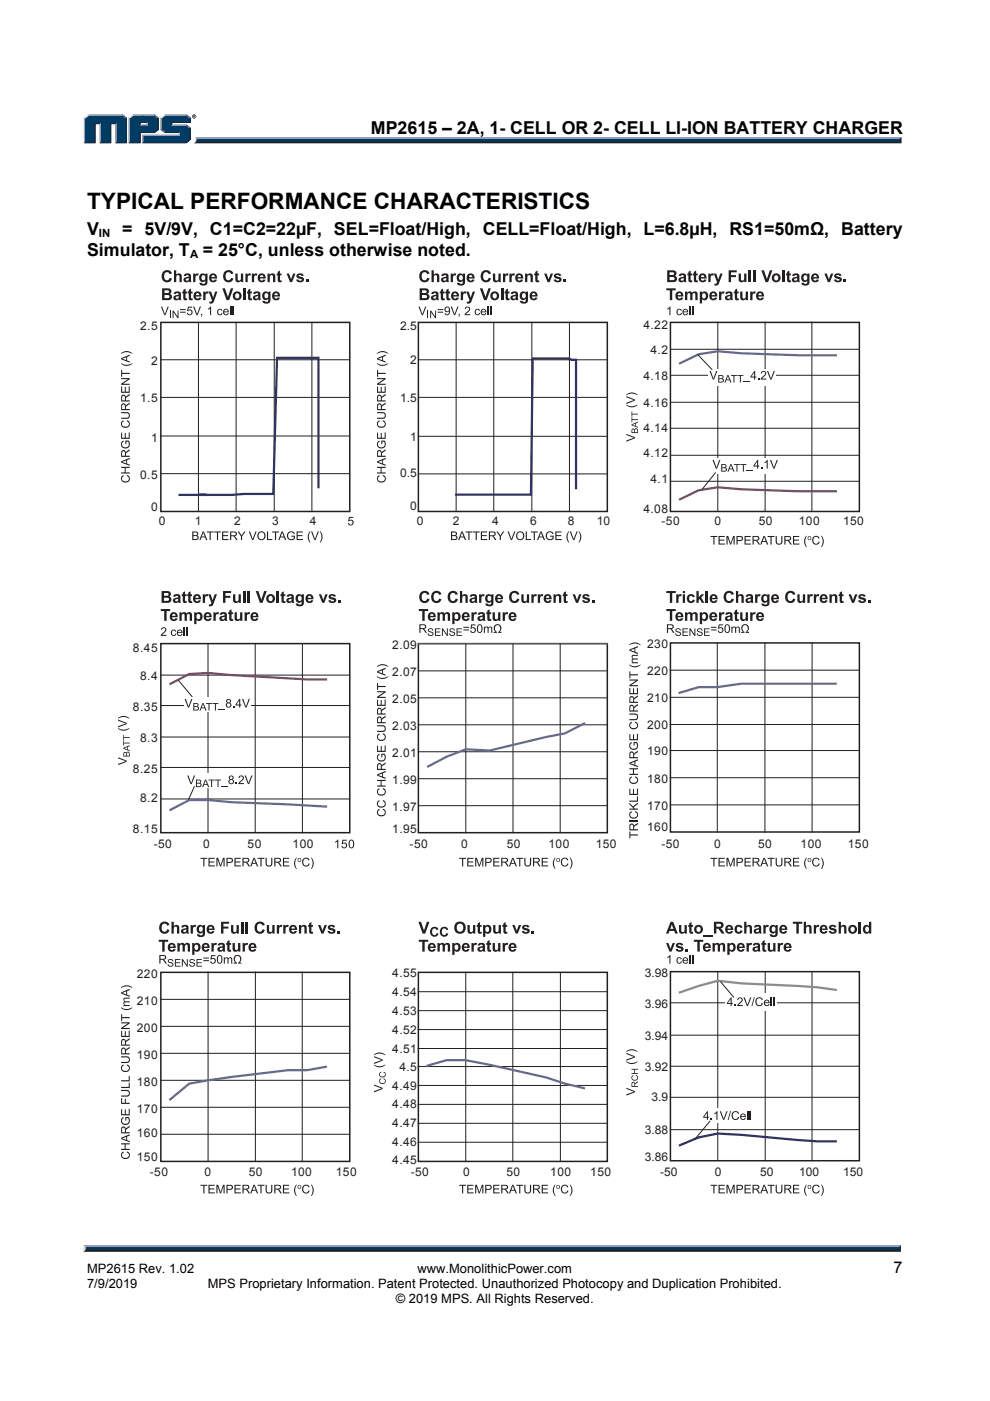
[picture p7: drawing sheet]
<svg xmlns="http://www.w3.org/2000/svg" width="210mm" height="297mm" viewBox="0 0 210 297" stroke-linecap="round" stroke-linejoin="round" font-family="sans-serif">
<defs><g id="words">
<text font-size="4.8" x="18.5" y="44.3">TYPICAL PERFORMANCE CHARACTERISTICS</text>
<g font-size="3.8">
<text x="78.7" y="28.5">MP2615 – 2A, 1- CELL OR 2- CELL LI-ION BATTERY CHARGER</text>
<text x="18.5" y="49.9">V</text>
<text x="25.9" y="49.9">= 5V/9V, C1=C2=22µF, SEL=Float/High, CELL=Float/High, L=6.8µH, RS1=50mΩ, Battery</text>
<text x="18.5" y="54.3">Simulator, T</text>
<text x="43.1" y="54.3">= 25°C, unless otherwise noted.</text>
</g>
<text font-size="3.4" x="189.5" y="269.9">7</text>
<g font-size="2.7">
<text x="18.5" y="269.9">MP2615 Rev. 1.02</text>
<text x="88.6" y="269.9">www.MonolithicPower.com</text>
<text x="18.5" y="273.2">7/9/2019</text>
<text x="44.1" y="273.2">MPS Proprietary Information. Patent Protected. Unauthorized Photocopy and Duplication Prohibited.</text>
<text x="83.9" y="276.4">© 2019 MPS. All Rights Reserved.</text>
</g>
<g font-size="2.5" fill="#231f20">
<text x="29.7" y="69.9">2.5</text>
<text x="84.9" y="70">2.5</text>
<text x="136.5" y="69.8">4.22</text>
<text x="32" y="77.3">2</text>
<text x="87" y="77.1">2</text>
<text x="138" y="75.1">4.2</text>
<text x="136.5" y="80.6">4.18</text>
<text x="29.7" y="85.3">1.5</text>
<text x="84.9" y="85.2">1.5</text>
<text x="136.5" y="86.3">4.16</text>
<text x="32" y="93.6">1</text>
<text x="87" y="93.5">1</text>
<text x="136.5" y="91.6">4.14</text>
<text x="29.7" y="101.5">0.5</text>
<text x="84.9" y="101">0.5</text>
<text x="136.5" y="97">4.12</text>
<text x="138" y="102.4">4.1</text>
<text x="32" y="108.4">0</text>
<text x="33.7" y="111.4">0</text>
<text x="41.3" y="111.4">1</text>
<text x="49.6" y="111.4">2</text>
<text x="57.7" y="111.4">3</text>
<text x="65.7" y="111.4">4</text>
<text x="87" y="108.2">0</text>
<text x="88.4" y="111.4">0</text>
<text x="96.1" y="111.4">2</text>
<text x="104.4" y="111.4">4</text>
<text x="112.4" y="111.4">6</text>
<text x="120.4" y="111.4">8</text>
<text x="126.6" y="111.4">10</text>
<text x="136.5" y="108.7">4.08</text>
<text x="140.3" y="111.4">-50</text>
<text x="151.5" y="111.4">0</text>
<text x="160.9" y="111.4">50</text>
<text x="169.4" y="111.4">100</text>
<text x="178.8" y="111.4">150</text>
<text x="83.2" y="137.6">2.09</text>
<text x="137.3" y="137.3">230</text>
<text x="28.2" y="138.2">8.45</text>
<text x="83.2" y="143.4">2.07</text>
<text x="137.3" y="143.1">220</text>
<text x="29.7" y="144.2">8.4</text>
<text x="83.2" y="149.1">2.05</text>
<text x="137.3" y="148.9">210</text>
<text x="28.2" y="150.8">8.35</text>
<text x="83.2" y="154.8">2.03</text>
<text x="137.3" y="154.6">200</text>
<text x="29.7" y="157.2">8.3</text>
<text x="83.2" y="160.5">2.01</text>
<text x="137.3" y="160.1">190</text>
<text x="28.2" y="163.8">8.25</text>
<text x="83.2" y="166.2">1.99</text>
<text x="137.3" y="165.9">180</text>
<text x="29.7" y="170">8.2</text>
<text x="83.2" y="171.9">1.97</text>
<text x="137.3" y="171.7">170</text>
<text x="28.2" y="176.6">8.15</text>
<text x="32.6" y="179.8">-50</text>
<text x="43.1" y="179.8">0</text>
<text x="52.5" y="179.8">50</text>
<text x="62.1" y="179.8">100</text>
<text x="83.2" y="176.7">1.95</text>
<text x="86.9" y="179.8">-50</text>
<text x="97.8" y="179.8">0</text>
<text x="107.5" y="179.8">50</text>
<text x="116.3" y="179.8">100</text>
<text x="126.3" y="179.8">150</text>
<text x="137.3" y="176.3">160</text>
<text x="140.3" y="179.8">-50</text>
<text x="151.5" y="179.8">0</text>
<text x="160.8" y="179.8">50</text>
<text x="169.8" y="179.8">100</text>
<text x="179.8" y="179.8">150</text>
<text x="29" y="207.3">220</text>
<text x="83.2" y="207.1">4.55</text>
<text x="136.7" y="207.2">3.98</text>
<text x="29" y="213">210</text>
<text x="83.2" y="215.1">4.53</text>
<text x="83.2" y="211.1">4.54</text>
<text x="136.7" y="213.8">3.96</text>
<text x="29" y="218.7">200</text>
<text x="83.2" y="219.2">4.52</text>
<text x="136.7" y="220.6">3.94</text>
<text x="29" y="224.4">190</text>
<text x="83.2" y="223.2">4.51</text>
<text x="84.7" y="227">4.5</text>
<text x="136.7" y="227.1">3.92</text>
<text x="29" y="230.2">180</text>
<text x="83.2" y="231">4.49</text>
<text x="138.2" y="233.5">3.9</text>
<text x="29" y="235.9">170</text>
<text x="83.2" y="239">4.47</text>
<text x="83.2" y="235">4.48</text>
<text x="29" y="241.1">160</text>
<text x="83.2" y="243">4.46</text>
<text x="136.7" y="240.5">3.88</text>
<text x="29" y="246.2">150</text>
<text x="31.8" y="249.3">-50</text>
<text x="43.4" y="249.3">0</text>
<text x="52.8" y="249.3">50</text>
<text x="61.7" y="249.3">100</text>
<text x="71.2" y="249.3">150</text>
<text x="83.2" y="246.7">4.45</text>
<text x="87.1" y="249.3">-50</text>
<text x="98.2" y="249.3">0</text>
<text x="107.4" y="249.3">50</text>
<text x="116.7" y="249.3">100</text>
<text x="125.2" y="249.3">150</text>
<text x="136.7" y="246.2">3.86</text>
<text x="140" y="249.3">-50</text>
<text x="151.6" y="249.3">0</text>
<text x="161.2" y="249.3">50</text>
<text x="169.5" y="249.3">100</text>
<text x="178.8" y="249.3">150</text>
</g>
<g font-size="2.4">
<text x="21" y="50.3">IN</text>
<text x="40.3" y="54.6">A</text>
</g>
</g></defs>
<path d="M18.1 264.7h172.6l.4 .7h-173.4z" fill="#231f20"/>
<path d="M17.7 264h173.4l-.4 .7h-172.6z" fill="#94a0b9"/>
<path d="M191.1 264v1.4l-.4-.4v-.6z" fill="#001339"/>
<path d="M18.1 264.4h172.6v.6h-172.6z" fill="#003b63"/>
<path d="M17.7 263.9l.4 .5v.6l-.4 .4z" fill="#dcddde"/>
<path d="M41.5 29.1h149.7l-.4 .6h-149.2z" fill="#94a0b9"/>
<path d="M41.6 29.7h149.2l.4 .7h-150.1l.4-.3z" fill="#231f20"/>
<path d="M190.8 29.5l.4-.4v1.3l-.4-.4z" fill="#001339"/>
<path d="M41.7 29.5h149.1v.5h-149.2z" fill="#003b63"/>
<path d="M41.5 29.1l.2 .4-.1 .5-.5 .4 .4-.6z" fill="#dcddde"/>
<path d="M29.5 26.7l.3-.3h1.3l.3 .3z" fill="#94a0b9"/>
<g fill="#003b63">
<path d="M18.1 25.1l.8-.6h7l.8 .6v5h-2v-4h-1.4v4h-1.9v-4h-1.4v4h-1.9z"/>
<path d="M27.5 25.1l.8-.6h2.1v1.3h-.9v.9h1.9v-.9h-1.2v-1.3h2.4l.8 .6v2.2l-.8 .7h-3.1v2.1h-2z"/>
<path d="M30.4 28.8h7.8v-.8h-3.2l-.8-.7v-2.2l.8-.6h4.4l.8 .6v.7h-3.9v.9h3.1l.8 .6v2.1l-.8 .7h-9z"/>
</g>
<path d="M34.9 24.4h4.7" fill="none" stroke="#94a0b9" stroke-width=".26"/>
<path d="M34 24.9l.9-.6 .2 .2-.8 .6z" fill="#dcddde"/>
<path d="M34.2 24.9v2.6" fill="none" stroke="#94a0b9" stroke-width=".26"/>
<path d="M34 27.5l.3-.2 .8 .7-.2 .2z" fill="#547194"/>
<path d="M34.9 28.1h3.3" fill="none" stroke="#001339" stroke-width=".26"/>
<g fill="#94a0b9">
<path d="M30.2 28.6h7.8v-.4l.2-.2v.8h-7.8z"/>
<path d="M30.2 28.6l.2 .2v1.3l-.2 .3z"/>
</g>
<path d="M36.3 25.8h3.9v-.7l.3-.2v1.2h-4v.3l-.2 .3z" fill="#001339"/>
<path d="M36.3 26.5h3.3" fill="none" stroke="#94a0b9" stroke-width=".26"/>
<path d="M39.6 26.4l.9 .7-.3 .2-.8-.6z" fill="#547194"/>
<g fill="#001339">
<path d="M30.2 30.4l.2-.3h9l.8-.7v-2.1l.3-.2v2.5l-.9 .8z"/>
<path d="M29.5 28h3.1l.8-.7v-2.2l.3-.2v2.6l-.9 .7h-3v2.2h-2.5l.2-.3h2z"/>
</g>
<path d="M32.8 24.3l.9 .6-.3 .2-.8-.6z" fill="#547194"/>
<path d="M28.1 24.4h4.7" fill="none" stroke="#94a0b9" stroke-width=".26"/>
<path d="M27.3 24.9l.8-.6 .2 .2-.8 .6z" fill="#dcddde"/>
<path d="M27.4 24.9v5.5" fill="none" stroke="#94a0b9" stroke-width=".26"/>
<path d="M31.1 26.1l.3-.3v.9l-.3-.3z" fill="#94a0b9"/>
<g fill="#001339">
<path d="M29.5 25.8h1.9l-.3 .3h-1.3v.3l-.3 .3z"/>
<path d="M26.7 25.1l.2-.2v5.5h-2.4l.2-.3h2z"/>
</g>
<path d="M26 24.3l.9 .6-.2 .2-.8-.6z" fill="#547194"/>
<path d="M18.7 24.4h7.3" fill="none" stroke="#94a0b9" stroke-width=".26"/>
<path d="M17.8 24.9l.9-.6 .2 .2-.8 .6z" fill="#dcddde"/>
<path d="M17.9 24.9v5.5" fill="none" stroke="#94a0b9" stroke-width=".26"/>
<path d="M20 26.1h1.4l-.3 .2h-.8v4.1h-2.5l.3-.3h1.9z" fill="#001339"/>
<path d="M21.3 26.1v4.3" fill="none" stroke="#94a0b9" stroke-width=".26"/>
<path d="M23.3 26.1h1.4l-.2 .2h-.9v4.1h-2.5l.3-.3h1.9z" fill="#001339"/>
<path d="M24.6 26.1v4.3" fill="none" stroke="#94a0b9" stroke-width=".26"/>
<path d="M39.6 24.3l.9 .6-.3 .2-.8-.6z" fill="#547194"/>
<path d="M40.8 24.7a.43 .43 0 0 1 .8 0 .43 .43 0 0 1-.8 0zM40.8 24.7a.36 .36 0 0 0 .7 0 .36 .36 0 0 0-.7 0zM41 24.5h.3l.1 .4-.2-.2-.2 .2zM41.1 24.5v.2h.1z" fill="#231f20"/>
<path d="M41.5 29.1h149.7l-.4 .6h-149.2z" fill="#94a0b9"/>
<path d="M41.6 29.7h149.2l.4 .7h-150.1l.4-.3z" fill="#231f20"/>
<path d="M190.8 29.5l.4-.4v1.3l-.4-.4z" fill="#001339"/>
<path d="M41.7 29.5h149.1v.5h-149.2z" fill="#003b63"/>
<path d="M41.5 29.1l.2 .4-.1 .5-.5 .4 .4-.6z" fill="#dcddde"/>
<path d="M29.5 26.7l.3-.3h1.3l.3 .3z" fill="#94a0b9"/>
<g fill="#003b63">
<path d="M18.1 25.1l.8-.6h7l.8 .6v5h-2v-4h-1.4v4h-1.9v-4h-1.4v4h-1.9z"/>
<path d="M27.5 25.1l.8-.6h2.1v1.3h-.9v.9h1.9v-.9h-1.2v-1.3h2.4l.8 .6v2.2l-.8 .7h-3.1v2.1h-2z"/>
<path d="M30.4 28.8h7.8v-.8h-3.2l-.8-.7v-2.2l.8-.6h4.4l.8 .6v.7h-3.9v.9h3.1l.8 .6v2.1l-.8 .7h-9z"/>
</g>
<path d="M34.9 24.4h4.7" fill="none" stroke="#94a0b9" stroke-width=".26"/>
<path d="M34 24.9l.9-.6 .2 .2-.8 .6z" fill="#dcddde"/>
<path d="M34.2 24.9v2.6" fill="none" stroke="#94a0b9" stroke-width=".26"/>
<path d="M34 27.5l.3-.2 .8 .7-.2 .2z" fill="#547194"/>
<path d="M34.9 28.1h3.3" fill="none" stroke="#001339" stroke-width=".26"/>
<g fill="#94a0b9">
<path d="M30.2 28.6h7.8v-.4l.2-.2v.8h-7.8z"/>
<path d="M30.2 28.6l.2 .2v1.3l-.2 .3z"/>
</g>
<path d="M36.3 25.8h3.9v-.7l.3-.2v1.2h-4v.3l-.2 .3z" fill="#001339"/>
<path d="M36.3 26.5h3.3" fill="none" stroke="#94a0b9" stroke-width=".26"/>
<path d="M39.6 26.4l.9 .7-.3 .2-.8-.6z" fill="#547194"/>
<g fill="#001339">
<path d="M30.2 30.4l.2-.3h9l.8-.7v-2.1l.3-.2v2.5l-.9 .8z"/>
<path d="M29.5 28h3.1l.8-.7v-2.2l.3-.2v2.6l-.9 .7h-3v2.2h-2.5l.2-.3h2z"/>
</g>
<path d="M32.8 24.3l.9 .6-.3 .2-.8-.6z" fill="#547194"/>
<path d="M28.1 24.4h4.7" fill="none" stroke="#94a0b9" stroke-width=".26"/>
<path d="M27.3 24.9l.8-.6 .2 .2-.8 .6z" fill="#dcddde"/>
<path d="M27.4 24.9v5.5" fill="none" stroke="#94a0b9" stroke-width=".26"/>
<path d="M31.1 26.1l.3-.3v.9l-.3-.3z" fill="#94a0b9"/>
<g fill="#001339">
<path d="M29.5 25.8h1.9l-.3 .3h-1.3v.3l-.3 .3z"/>
<path d="M26.7 25.1l.2-.2v5.5h-2.4l.2-.3h2z"/>
</g>
<path d="M26 24.3l.9 .6-.2 .2-.8-.6z" fill="#547194"/>
<path d="M18.7 24.4h7.3" fill="none" stroke="#94a0b9" stroke-width=".26"/>
<path d="M17.8 24.9l.9-.6 .2 .2-.8 .6z" fill="#dcddde"/>
<path d="M17.9 24.9v5.5" fill="none" stroke="#94a0b9" stroke-width=".26"/>
<path d="M20 26.1h1.4l-.3 .2h-.8v4.1h-2.5l.3-.3h1.9z" fill="#001339"/>
<path d="M21.3 26.1v4.3" fill="none" stroke="#94a0b9" stroke-width=".26"/>
<path d="M23.3 26.1h1.4l-.2 .2h-.9v4.1h-2.5l.3-.3h1.9z" fill="#001339"/>
<path d="M24.6 26.1v4.3" fill="none" stroke="#94a0b9" stroke-width=".26"/>
<path d="M39.6 24.3l.9 .6-.3 .2-.8-.6z" fill="#547194"/>
<path d="M40.8 24.7a.43 .43 0 0 1 .8 0 .43 .43 0 0 1-.8 0zM40.8 24.7a.36 .36 0 0 0 .7 0 .36 .36 0 0 0-.7 0zM41 24.5h.3l.1 .4-.2-.2-.2 .2zM41.1 24.5v.2h.1z" fill="#231f20"/>
<path d="M88.7 68.4h40.1v40h-40.1zM34.1 136.5h40.1v40h-40.1zM88.7 136.5h40.1v40h-40.1z" fill="none" stroke="#231f20" stroke-width=".32"/>
<g fill="#231f20">
<path d="M89.2 57.6a1.09 1.09 0 0 1 1.9 .4l-.5 .1a.62 .62 0 0 0-.8-.4 .62 .62 0 0 0-.4 .8 .62 .62 0 0 0 .4 .9 .62 .62 0 0 0 .8-.5l.5 .2a1.15 1.15 0 0 1-1.5 .7 1.15 1.15 0 0 1-.7-1.5z"/>
<path d="M91.5 57.3h.5v.9a.65 .65 0 0 1 .8-.2 .65 .65 0 0 1 .4 .8v1h-.5v-1.2a.38 .38 0 0 0-.5-.3 .38 .38 0 0 0-.2 .6v.9h-.5z"/>
<path d="M95.6 58h.4v.3l.3-.3 .5 .1-.2 .4a.38 .38 0 0 0-.5 0 .38 .38 0 0 0 0 .5v.8h-.5z"/>
<path d="M102.3 57.6a1.09 1.09 0 0 1 1.8 .4l-.5 .1a.62 .62 0 0 0-.8-.4 .62 .62 0 0 0-.3 .8 .62 .62 0 0 0 .4 .9 .62 .62 0 0 0 .7-.5l.5 .2a1.15 1.15 0 0 1-1.4 .7 1.15 1.15 0 0 1-.7-1.5z"/>
<path d="M104.6 58h.4v.8a.4 .4 0 0 0 .2 .7 .4 .4 0 0 0 .5-.5v-1h.5v1.8h-.4v-.3a.65 .65 0 0 1-.8 .3 .65 .65 0 0 1-.4-.6z"/>
<path d="M106.7 58h.4v.3l.3-.3 .5 .1-.2 .4a.38 .38 0 0 0-.5 0 .38 .38 0 0 0 0 .5v.8h-.5z"/>
<path d="M108 58h.5v.3l.3-.3 .4 .1-.1 .4a.38 .38 0 0 0-.5 0 .38 .38 0 0 0-.1 .5v.8h-.5z"/>
<path d="M111.4 58h.4v.3a.65 .65 0 0 1 .8-.3 .65 .65 0 0 1 .4 .7v1.1h-.5v-1.2a.34 .34 0 0 0-.4-.3 .34 .34 0 0 0-.2 .4l-.1 1.1h-.4z"/>
<path d="M113.5 57.6l.5-.2v.6h.3v.4h-.3v.9l.1 .2 .2-.1 .1 .4a.54 .54 0 0 1-.7 0 .54 .54 0 0 1-.2-.6v-.8h-.2v-.4h.2z"/>
<path d="M115.4 58h.5l.5 1.2 .4-1.2h.5l-.7 1.8h-.5z"/>
<path d="M117.7 58.1a.93 .93 0 0 1 1.4 .3l-.5 .1a.31 .31 0 0 0-.3-.2 .31 .31 0 0 0-.3 .2 1.27 1.27 0 0 1 1.1 .7 .91 .91 0 0 1-.8 .7 .91 .91 0 0 1-.9-.6l.5-.1a.35 .35 0 0 0 .4 .4 .35 .35 0 0 0 .3-.4 .99 .99 0 0 1-1.1-.8z"/>
<path d="M119.5 59.3h.5v.5h-.5z"/>
<path d="M93.5 61.5l.5-.3v.6h.3v.4h-.3v.9l.1 .2 .2-.1v.4a.54 .54 0 0 1-.6 0 .54 .54 0 0 1-.2-.6v-.8h-.2v-.4h.2z"/>
<path d="M94.7 61.5l.4-.3v.6h.4v.4h-.4v.9l.1 .2 .3-.1v.4a.54 .54 0 0 1-.6 0 .54 .54 0 0 1-.2-.6v-.8h-.3v-.4h.3z"/>
<path d="M97.7 61.8h.5v.3l.3-.3 .4 .1-.1 .4a.38 .38 0 0 0-.5 0 .38 .38 0 0 0-.1 .5v.8h-.5z"/>
<path d="M98.9 61.8h.5l.4 1.3 .5-1.3h.5l-.7 1.8a.8 .8 0 0 1-1.1 .7v-.3h.4l.2-.4z"/>
<path d="M101.8 61.1h.5l.7 1.9 .6-1.9h.5l-.9 2.5h-.5z"/>
<path d="M106.2 61.1h.5v2.5h-.5z"/>
<path d="M107.2 61.5l.5-.3v.6h.4v.4h-.4v.9l.1 .2 .3-.1v.4a.54 .54 0 0 1-.7 0 .54 .54 0 0 1-.2-.6v-.8h-.2v-.4h.2z"/>
<path d="M88.8 65h.2l.6 1.6 .6-1.6h.2l-.7 1.8h-.2z"/>
<path d="M90.7 65.9h.2v1.6h-.2z"/>
<path d="M91.2 65.9h.3l.8 1.2v-1.2h.2v1.6h-.2l-.9-1.3v1.3h-.2z"/>
<path d="M95.6 65h.3l.5 1.6 .6-1.6h.3l-.8 1.8h-.2z"/>
<path d="M97.3 66.6h.2v.3l-.2 .3 .1-.4h-.1z"/>
<path d="M98.8 65.1a.6 .6 0 0 1 .9 .2 .6 .6 0 0 1-.4 .8l-.5 .5h.9v.2h-1.2l.2-.4a1.1 1.1 0 0 0 .7-1.1l-.4-.1-.2 .3h-.2z"/>
<path d="M100.8 65.6l.7-.1 .3 .4h-.2l-.1-.2a.45 .45 0 0 0-.6 .5 .45 .45 0 0 0 .6 .4l.1-.3 .2 .1a.63 .63 0 0 1-.9 .4 .63 .63 0 0 1-.2-1z"/>
<path d="M103.4 65h.3v1.8h-.3z"/>
<path d="M104 65h.2v1.8h-.2z"/>
<path d="M146 57.6l.5-.2v.6h.3v.4h-.3v.9l.1 .2 .2-.1 .1 .4a.54 .54 0 0 1-.7 0 .54 .54 0 0 1-.2-.6v-.8h-.2v-.4h.2z"/>
<path d="M147.2 57.6l.5-.2v.6h.3v.4h-.3v.9v.2l.3-.1v.4a.54 .54 0 0 1-.6 0 .54 .54 0 0 1-.2-.6v-.8h-.3v-.4h.3z"/>
<path d="M150.2 58h.5v.3l.3-.3 .4 .1-.1 .4a.38 .38 0 0 0-.5 0 .38 .38 0 0 0-.1 .5v.8h-.5z"/>
<path d="M151.4 58h.5l.4 1.3 .5-1.3h.5l-.7 1.7a.8 .8 0 0 1-1 .8l-.1-.4h.4l.2-.3z"/>
<path d="M154.5 57.3h1.8v.4h-1.2v.6h1v.5h-1v1h-.6z"/>
<path d="M156.7 58h.4v.8a.4 .4 0 0 0 .3 .7 .4 .4 0 0 0 .4-.5v-1h.5v1.8h-.4v-.3a.65 .65 0 0 1-.8 .3 .65 .65 0 0 1-.4-.6z"/>
<path d="M158.8 57.3h.5v2.5h-.5z"/>
<path d="M159.8 57.3h.5v2.5h-.5z"/>
<path d="M161.5 57.3h.5l.7 1.9 .6-1.9h.5l-.9 2.5h-.5z"/>
<path d="M165.9 57.3h.5v2.5h-.5z"/>
<path d="M166.9 57.6l.5-.2v.6h.4v.4h-.4v.9l.1 .2 .3-.1v.4a.54 .54 0 0 1-.7 0 .54 .54 0 0 1-.2-.6v-.8h-.2v-.4h.2z"/>
<path d="M174.9 58h.5l.4 1.2 .4-1.2h.5l-.7 1.8h-.4z"/>
<path d="M177.1 58.1a.93 .93 0 0 1 1.4 .3l-.5 .1a.31 .31 0 0 0-.3-.2 .31 .31 0 0 0-.3 .2 1.27 1.27 0 0 1 1.2 .7 .91 .91 0 0 1-.9 .7 .91 .91 0 0 1-.8-.6l.4-.1a.35 .35 0 0 0 .4 .4 .35 .35 0 0 0 .3-.4 .99 .99 0 0 1-1-.8z"/>
<path d="M179 59.3h.5v.5h-.5z"/>
<path d="M141.3 61.1h2v.5h-.7v2h-.5v-2h-.8z"/>
<path d="M145.3 61.8h.4v.3l.4-.3h.4l.3 .3a.62 .62 0 0 1 .8-.3 .62 .62 0 0 1 .4 .7v1.1h-.5v-1.2a.31 .31 0 0 0-.4-.2 .31 .31 0 0 0-.2 .3v1.1h-.5v-1.2a.31 .31 0 0 0-.4-.3 .31 .31 0 0 0-.2 .4v1.1h-.5z"/>
<path d="M152.5 61.8h.5v.3l.3-.3 .4 .1-.2 .4a.38 .38 0 0 0-.4 0 .38 .38 0 0 0-.1 .5v.8h-.5z"/>
<path d="M155.9 61.5l.4-.3v.6h.4v.4h-.4v.9l.1 .2 .3-.1v.4a.54 .54 0 0 1-.6 0 .54 .54 0 0 1-.2-.6v-.8h-.3v-.4h.3z"/>
<path d="M157 61.8h.5v.9a.4 .4 0 0 0 .2 .6 .4 .4 0 0 0 .5-.5v-1h.4v1.8h-.4v-.2a.65 .65 0 0 1-.8 .3 .65 .65 0 0 1-.4-.7z"/>
<path d="M159.1 61.8h.5v.3l.3-.3 .4 .1-.2 .4a.38 .38 0 0 0-.4 0 .38 .38 0 0 0-.1 .5v.8h-.5z"/>
<path d="M141.5 65.4l.7-.4v1.8h-.2v-1.4l-.5 .3z"/>
<path d="M143.6 65.6l.7-.1 .3 .4h-.2l-.1-.2a.45 .45 0 0 0-.6 .5 .45 .45 0 0 0 .6 .4l.1-.3 .2 .1a.63 .63 0 0 1-.9 .4 .63 .63 0 0 1-.2-1z"/>
<path d="M146.2 65h.3v1.8h-.3z"/>
<path d="M146.8 65h.2v1.8h-.2z"/>
<path d="M89.2 125.6a1.09 1.09 0 0 1 1.9 .4l-.5 .1a.62 .62 0 0 0-.8-.4 .62 .62 0 0 0-.4 .8 .62 .62 0 0 0 .4 .9 .62 .62 0 0 0 .8-.5l.5 .2a1.15 1.15 0 0 1-1.5 .7 1.15 1.15 0 0 1-.7-1.5z"/>
<path d="M91.8 125.6a1.09 1.09 0 0 1 1.8 .4l-.5 .1a.62 .62 0 0 0-.8-.4 .62 .62 0 0 0-.3 .8 .62 .62 0 0 0 .4 .9 .62 .62 0 0 0 .7-.5l.5 .2a1.15 1.15 0 0 1-1.4 .7 1.15 1.15 0 0 1-.7-1.5z"/>
<path d="M95.3 125.6a1.09 1.09 0 0 1 1.8 .4l-.5 .1a.62 .62 0 0 0-.8-.4 .62 .62 0 0 0-.3 .8 .62 .62 0 0 0 .4 .9 .62 .62 0 0 0 .7-.5l.5 .2a1.15 1.15 0 0 1-1.4 .7 1.15 1.15 0 0 1-.7-1.5z"/>
<path d="M97.6 125.3h.4v.9a.65 .65 0 0 1 .8-.2 .65 .65 0 0 1 .4 .8v1h-.5v-1.2a.38 .38 0 0 0-.5-.3 .38 .38 0 0 0-.2 .6v.9h-.4z"/>
<path d="M101.6 126h.5v.3l.3-.3 .4 .1-.2 .4a.38 .38 0 0 0-.4 0 .38 .38 0 0 0-.1 .5v.8h-.5z"/>
<path d="M108.3 125.6a1.09 1.09 0 0 1 1.9 .4l-.5 .1a.62 .62 0 0 0-.8-.4 .62 .62 0 0 0-.4 .8 .62 .62 0 0 0 .4 .9 .62 .62 0 0 0 .8-.5l.5 .2a1.15 1.15 0 0 1-1.5 .7 1.15 1.15 0 0 1-.7-1.5z"/>
<path d="M110.6 126h.5v.8a.4 .4 0 0 0 .2 .7 .4 .4 0 0 0 .4-.5v-1h.5v1.8h-.4v-.3a.65 .65 0 0 1-.8 .3 .65 .65 0 0 1-.4-.6z"/>
<path d="M112.7 126h.5v.3l.3-.3 .4 .1-.2 .4a.38 .38 0 0 0-.4 0 .38 .38 0 0 0-.1 .5v.8h-.5z"/>
<path d="M114.1 126h.4v.3l.3-.3 .4 .1-.1 .4a.38 .38 0 0 0-.5 0 .38 .38 0 0 0 0 .5l-.1 .8h-.4z"/>
<path d="M117.4 126h.4v.3a.65 .65 0 0 1 .8-.3 .65 .65 0 0 1 .4 .7v1.1h-.4v-1.2a.34 .34 0 0 0-.4-.3 .34 .34 0 0 0-.3 .4v1.1h-.5z"/>
<path d="M119.6 125.6l.4-.2v.6h.4v.4h-.4v.9l.1 .2 .3-.1v.4a.54 .54 0 0 1-.6 0 .54 .54 0 0 1-.2-.6v-.8h-.3v-.4h.3z"/>
<path d="M121.4 126h.5l.5 1.2 .4-1.2h.5l-.7 1.8h-.4z"/>
<path d="M123.7 126.1a.93 .93 0 0 1 1.4 .3l-.5 .1a.31 .31 0 0 0-.3-.2 .31 .31 0 0 0-.3 .2 1.27 1.27 0 0 1 1.1 .7 .91 .91 0 0 1-.8 .7 .91 .91 0 0 1-.8-.6l.4-.1a.35 .35 0 0 0 .4 .4 .35 .35 0 0 0 .3-.4 .99 .99 0 0 1-1.1-.8z"/>
<path d="M125.6 127.3h.4v.5h-.4z"/>
<path d="M88.8 129.1h2v.5h-.7v2h-.5v-2h-.8z"/>
<path d="M92.8 129.8h.4v.3l.4-.3h.4l.3 .3a.62 .62 0 0 1 .8-.3 .62 .62 0 0 1 .4 .7v1.1h-.5v-1.2a.31 .31 0 0 0-.4-.2 .31 .31 0 0 0-.2 .3v1.1h-.5v-1.2a.31 .31 0 0 0-.4-.3 .31 .31 0 0 0-.2 .4v1.1h-.5z"/>
<path d="M100 129.8h.4v.3l.4-.3 .4 .1-.2 .4a.38 .38 0 0 0-.4 0 .38 .38 0 0 0-.1 .5v.8h-.5z"/>
<path d="M103.4 129.5l.4-.3v.6h.4v.4h-.4v.9l.1 .2 .3-.1v.4a.54 .54 0 0 1-.7 0 .54 .54 0 0 1-.1-.6v-.8h-.3v-.4h.3z"/>
<path d="M104.5 129.8h.5v.9a.4 .4 0 0 0 .2 .6 .4 .4 0 0 0 .5-.5v-1h.4v1.8h-.4v-.2a.65 .65 0 0 1-.8 .3 .65 .65 0 0 1-.4-.7z"/>
<path d="M106.6 129.8h.5v.3l.3-.3 .4 .1-.2 .4a.38 .38 0 0 0-.4 0 .38 .38 0 0 0-.1 .5v.8h-.5z"/>
<path d="M90.9 133.3a.63 .63 0 0 1 1 .4h-.2a.35 .35 0 0 0-.4-.4 .35 .35 0 0 0-.3 .5 .82 .82 0 0 1 .9 .7 .67 .67 0 0 1-.7 .3 .67 .67 0 0 1-.5-.5h.2a.39 .39 0 0 0 .4 .4 .39 .39 0 0 0 .4-.5h-.1a.59 .59 0 0 1-.6-.2 .59 .59 0 0 1-.2-.6z"/>
<path d="M92.2 133.2h1.2v.2h-.9v.5h.8v.2h-.8v.5h.9v.2h-1.2z"/>
<path d="M93.7 133.2h.2l.9 1.3v-1.3h.2v1.6h-.2l-.9-1.2v1.2h-.2z"/>
<path d="M95.5 133.3a.63 .63 0 0 1 1 .4h-.2a.35 .35 0 0 0-.4-.4 .35 .35 0 0 0-.3 .5 .82 .82 0 0 1 .9 .7 .67 .67 0 0 1-.7 .3 .67 .67 0 0 1-.5-.5h.2a.39 .39 0 0 0 .4 .4 .39 .39 0 0 0 .3-.5h-.1a.59 .59 0 0 1-.6-.2 .59 .59 0 0 1-.1-.6z"/>
<path d="M96.8 133.2h1.2v.2h-1v.5h.9v.2h-.9v.5h1v.2h-1.2z"/>
<path d="M99.9 132.4h1v.2h-.8l-.1 .5a.6 .6 0 0 1 .9 .3 .6 .6 0 0 1-.4 .8 .6 .6 0 0 1-.8-.5h.3a.4 .4 0 0 0 .5 .2 .4 .4 0 0 0 .2-.6 .4 .4 0 0 0-.7 0h-.2z"/>
<path d="M102.6 132.9h.2v.1a.45 .45 0 0 1 .8 .1l.3-.2h.4l.1 1.3h-.2v-.8a.27 .27 0 0 0-.2-.4 .27 .27 0 0 0-.3 .2l-.1 1h-.2v-.9a.3 .3 0 0 0-.4-.2 .3 .3 0 0 0-.2 .4v.7h-.2z"/>
<path d="M104.9 132.6a.87 .87 0 0 1 1.3 .1 .87 .87 0 0 1-.2 1.3h.4v.2h-.7v-.2a.71 .71 0 0 0 .4-.9 .71 .71 0 0 0-.9-.5l-.2 .4a.83 .83 0 0 0 .4 1v.2h-.7v-.2h.4l-.4-.8z"/>
<path d="M141.3 125.3h2v.4h-.7v2.1h-.5v-2.1h-.8z"/>
<path d="M143.4 126h.5v.3l.3-.3 .4 .1-.1 .4a.38 .38 0 0 0-.5 0 .38 .38 0 0 0-.1 .5v.8h-.5z"/>
<path d="M145.9 126.2a.87 .87 0 0 1 1.5 .3l-.5 .1a.43 .43 0 0 0-.6-.2 .43 .43 0 0 0-.1 .7 .37 .37 0 0 0 .3 .4 .37 .37 0 0 0 .4-.4l.5 .1a.93 .93 0 0 1-1.4 .5 .93 .93 0 0 1-.1-1.5z"/>
<path d="M147.7 125.3h.5v1.3l.6-.6h.5l-.6 .7 .7 1.1h-.5l-.5-.8-.2 .2v.6h-.5z"/>
<path d="M149.7 125.3h.5v2.5h-.5z"/>
<path d="M153.8 125.6a1.09 1.09 0 0 1 1.9 .4l-.5 .1a.62 .62 0 0 0-.8-.4 .62 .62 0 0 0-.4 .8 .62 .62 0 0 0 .4 .9 .62 .62 0 0 0 .8-.5l.5 .2a1.15 1.15 0 0 1-1.5 .7 1.15 1.15 0 0 1-.7-1.5z"/>
<path d="M156.1 125.3h.5v.9a.65 .65 0 0 1 .8-.2 .65 .65 0 0 1 .4 .8v1h-.5v-1.2a.38 .38 0 0 0-.6-.3 .38 .38 0 0 0-.1 .6v.9h-.5z"/>
<path d="M160.2 126h.4v.3l.3-.3 .4 .1-.1 .4a.38 .38 0 0 0-.5 0 .38 .38 0 0 0-.1 .5v.8h-.4z"/>
<path d="M166.8 125.6a1.09 1.09 0 0 1 1.9 .4l-.5 .1a.62 .62 0 0 0-.8-.4 .62 .62 0 0 0-.4 .8 .62 .62 0 0 0 .4 .9 .62 .62 0 0 0 .8-.5l.5 .2a1.15 1.15 0 0 1-1.5 .7 1.15 1.15 0 0 1-.7-1.5z"/>
<path d="M169.1 126h.5v.8a.4 .4 0 0 0 .2 .7 .4 .4 0 0 0 .5-.5v-1h.5v1.8h-.5v-.3a.65 .65 0 0 1-.7 .3 .65 .65 0 0 1-.5-.6z"/>
<path d="M171.2 126h.5v.3l.3-.3 .4 .1-.1 .4a.38 .38 0 0 0-.5 0 .38 .38 0 0 0-.1 .5v.8h-.5z"/>
<path d="M172.6 126h.5v.3l.3-.3 .4 .1-.2 .4a.38 .38 0 0 0-.4 0 .38 .38 0 0 0-.1 .5v.8h-.5z"/>
<path d="M175.9 126h.5v.3a.65 .65 0 0 1 .8-.3 .65 .65 0 0 1 .4 .7v1.1h-.5v-1.2a.34 .34 0 0 0-.4-.3 .34 .34 0 0 0-.3 .4v1.1h-.5z"/>
<path d="M178.1 125.6l.5-.2v.6h.3v.4h-.3v.9l.1 .2 .2-.1 .1 .4a.54 .54 0 0 1-.7 0 .54 .54 0 0 1-.2-.6v-.8h-.2v-.4h.2z"/>
<path d="M180 126h.5l.4 1.2 .5-1.2h.5l-.8 1.8h-.4z"/>
<path d="M182.2 126.1a.93 .93 0 0 1 1.4 .3l-.4 .1a.31 .31 0 0 0-.3-.2 .31 .31 0 0 0-.3 .2 1.27 1.27 0 0 1 1.1 .7 .91 .91 0 0 1-.8 .7 .91 .91 0 0 1-.9-.6l.5-.1a.35 .35 0 0 0 .3 .4 .35 .35 0 0 0 .4-.4 .99 .99 0 0 1-1.1-.8z"/>
<path d="M184.1 127.3h.5v.5h-.5z"/>
<path d="M141.3 129.1h2v.5h-.7v2h-.5v-2h-.8z"/>
<path d="M145.3 129.8h.4v.3l.4-.3h.4l.3 .3a.62 .62 0 0 1 .8-.3 .62 .62 0 0 1 .4 .7v1.1h-.5v-1.2a.31 .31 0 0 0-.4-.2 .31 .31 0 0 0-.2 .3v1.1h-.5v-1.2a.31 .31 0 0 0-.4-.3 .31 .31 0 0 0-.2 .4v1.1h-.5z"/>
<path d="M152.5 129.8h.5v.3l.3-.3 .4 .1-.2 .4a.38 .38 0 0 0-.4 0 .38 .38 0 0 0-.1 .5v.8h-.5z"/>
<path d="M155.9 129.5l.4-.3v.6h.4v.4h-.4v.9l.1 .2 .3-.1v.4a.54 .54 0 0 1-.6 0 .54 .54 0 0 1-.2-.6v-.8h-.3v-.4h.3z"/>
<path d="M157 129.8h.5v.9a.4 .4 0 0 0 .2 .6 .4 .4 0 0 0 .5-.5v-1h.4v1.8h-.4v-.2a.65 .65 0 0 1-.8 .3 .65 .65 0 0 1-.4-.7z"/>
<path d="M159.1 129.8h.5v.3l.3-.3 .4 .1-.2 .4a.38 .38 0 0 0-.4 0 .38 .38 0 0 0-.1 .5v.8h-.5z"/>
<path d="M143.4 133.3a.63 .63 0 0 1 1 .4h-.2a.35 .35 0 0 0-.4-.4 .35 .35 0 0 0-.3 .5 .82 .82 0 0 1 .9 .7 .67 .67 0 0 1-.6 .3 .67 .67 0 0 1-.6-.5h.2a.39 .39 0 0 0 .4 .4 .39 .39 0 0 0 .4-.5h-.1a.59 .59 0 0 1-.6-.2 .59 .59 0 0 1-.2-.6z"/>
<path d="M144.8 133.2h1.1v.2h-.9v.5h.8v.2h-.8v.5h.9v.2h-1.1z"/>
<path d="M146.2 133.2h.3l.8 1.3v-1.3h.2v1.6h-.2l-.9-1.2v1.2h-.2z"/>
<path d="M148 133.3a.63 .63 0 0 1 1 .4h-.2a.35 .35 0 0 0-.4-.4 .35 .35 0 0 0-.3 .5 .82 .82 0 0 1 .9 .7 .67 .67 0 0 1-.7 .3 .67 .67 0 0 1-.5-.5h.2a.39 .39 0 0 0 .4 .4 .39 .39 0 0 0 .3-.5 .59 .59 0 0 1-.7-.2 .59 .59 0 0 1-.1-.6z"/>
<path d="M149.3 133.2h1.2v.2h-1v.5h.9v.2h-.9v.5h1v.2h-1.2z"/>
<path d="M152.5 132.4h.9v.2h-.8l-.1 .5a.6 .6 0 0 1 .9 .3 .6 .6 0 0 1-.4 .8 .6 .6 0 0 1-.8-.5h.3a.4 .4 0 0 0 .5 .2 .4 .4 0 0 0 .2-.6 .4 .4 0 0 0-.7 0h-.2z"/>
<path d="M155.1 132.9h.2v.1a.45 .45 0 0 1 .8 .1l.3-.2h.4l.1 1.3h-.2v-.8a.27 .27 0 0 0-.2-.4 .27 .27 0 0 0-.3 .2l-.1 1h-.2v-.9a.3 .3 0 0 0-.4-.2 .3 .3 0 0 0-.1 .4v.7h-.3z"/>
<path d="M157.4 132.6a.87 .87 0 0 1 1.4 .1 .87 .87 0 0 1-.3 1.3h.4v.2h-.7v-.2a.71 .71 0 0 0 .4-.9 .71 .71 0 0 0-.9-.5l-.2 .4a.83 .83 0 0 0 .4 1v.2h-.7v-.2h.4l-.4-.8z"/>
<path d="M38.8 125.6l.4-.2v.6h.4v.4h-.4v.9l.1 .2 .3-.1v.4a.54 .54 0 0 1-.6 0 .54 .54 0 0 1-.2-.6v-.8h-.3v-.4h.3z"/>
<path d="M39.9 125.6l.5-.2v.6h.3v.4h-.3v.9l.1 .2 .2-.1 .1 .4a.54 .54 0 0 1-.7 0 .54 .54 0 0 1-.2-.6v-.8h-.2v-.4h.2z"/>
<path d="M43 126h.4v.3l.3-.3 .5 .1-.2 .4a.38 .38 0 0 0-.5 0 .38 .38 0 0 0 0 .5v.8h-.5z"/>
<path d="M44.2 126h.5l.4 1.3 .4-1.3h.5l-.6 1.7a.8 .8 0 0 1-1.1 .8v-.4h.3l.2-.3z"/>
<path d="M47.3 125.3h1.7v.4h-1.2v.6h1.1v.5h-1.1v1h-.5z"/>
<path d="M49.4 126h.5v.8a.4 .4 0 0 0 .2 .7 .4 .4 0 0 0 .5-.5v-1h.5v1.8h-.5v-.3a.65 .65 0 0 1-.7 .3 .65 .65 0 0 1-.5-.6z"/>
<path d="M51.6 125.3h.5v2.5h-.5z"/>
<path d="M52.6 125.3h.4v2.5h-.4z"/>
<path d="M54.2 125.3h.6l.6 1.9 .6-1.9h.6l-.9 2.5h-.6z"/>
<path d="M58.7 125.3h.5v2.5h-.5z"/>
<path d="M59.7 125.6l.5-.2v.6h.3v.4h-.3v.9l.1 .2 .2-.1 .1 .4a.54 .54 0 0 1-.7 0 .54 .54 0 0 1-.2-.6v-.8h-.2v-.4h.2z"/>
<path d="M67.6 126h.5l.5 1.2 .4-1.2h.5l-.7 1.8h-.4z"/>
<path d="M69.9 126.1a.93 .93 0 0 1 1.4 .3l-.5 .1a.31 .31 0 0 0-.3-.2 .31 .31 0 0 0-.3 .2 1.27 1.27 0 0 1 1.1 .7 .91 .91 0 0 1-.8 .7 .91 .91 0 0 1-.9-.6l.5-.1a.35 .35 0 0 0 .4 .4 .35 .35 0 0 0 .3-.4 .99 .99 0 0 1-1.1-.8z"/>
<path d="M71.7 127.3h.5v.5h-.5z"/>
<path d="M34.1 129.1h2v.5h-.8v2h-.5v-2h-.7z"/>
<path d="M38.1 129.8h.4v.3l.4-.3h.3l.4 .3a.62 .62 0 0 1 .7-.3 .62 .62 0 0 1 .4 .7v1.1h-.5v-1.2a.31 .31 0 0 0-.3-.2 .31 .31 0 0 0-.3 .3v1.1h-.4l-.1-1.2a.31 .31 0 0 0-.3-.3 .31 .31 0 0 0-.3 .4v1.1h-.4z"/>
<path d="M45.3 129.8h.4v.3l.3-.3 .4 .1-.1 .4a.38 .38 0 0 0-.5 0 .38 .38 0 0 0 0 .5l-.1 .8h-.4z"/>
<path d="M48.6 129.5l.5-.3v.6h.3v.4h-.3v.9l.1 .2 .2-.1 .1 .4a.54 .54 0 0 1-.7 0 .54 .54 0 0 1-.2-.6v-.8h-.2v-.4h.2z"/>
<path d="M49.8 129.8h.4v.9a.4 .4 0 0 0 .2 .6 .4 .4 0 0 0 .5-.5v-1h.5v1.8h-.4v-.2a.65 .65 0 0 1-.8 .3 .65 .65 0 0 1-.4-.7z"/>
<path d="M51.9 129.8h.4v.3l.3-.3 .5 .1-.2 .4a.38 .38 0 0 0-.5 0 .38 .38 0 0 0 0 .5v.8h-.5z"/>
<path d="M34.3 133.1a.6 .6 0 0 1 .9 .2 .6 .6 0 0 1-.3 .8l-.5 .5h.9v.2h-1.2l.2-.4a1.1 1.1 0 0 0 .7-1.1l-.4-.1-.2 .3h-.3z"/>
<path d="M36.4 133.6l.6-.1 .4 .4h-.2l-.2-.2a.45 .45 0 0 0-.5 .5 .45 .45 0 0 0 .6 .4l.1-.3 .2 .1a.63 .63 0 0 1-.9 .4 .63 .63 0 0 1-.2-1z"/>
<path d="M39 133h.2v1.8h-.2z"/>
<path d="M39.6 133h.2v1.8h-.2z"/>
<path d="M88.7 195.4h.6l.6 1.9 .6-1.9h.6l-.9 2.5h-.6z"/>
<path d="M91.5 196.8a.89 .89 0 0 1 1.5 .3l-.4 .1a.5 .5 0 0 0-.7-.3 .5 .5 0 0 0-.3 .6 .5 .5 0 0 0 .4 .7 .5 .5 0 0 0 .6-.4l.4 .1a.95 .95 0 0 1-1.2 .6 .95 .95 0 0 1-.6-1.2z"/>
<path d="M93.6 196.8a.89 .89 0 0 1 1.5 .3l-.4 .1a.5 .5 0 0 0-.7-.3 .5 .5 0 0 0-.3 .6 .5 .5 0 0 0 .3 .7 .5 .5 0 0 0 .7-.4l.4 .1a.95 .95 0 0 1-1.3 .6 .95 .95 0 0 1-.5-1.2z"/>
<path d="M99.2 196.1h.4v.9a.4 .4 0 0 0 .2 .6 .4 .4 0 0 0 .5-.5v-1h.5v1.8h-.4v-.2a.65 .65 0 0 1-.8 .3 .65 .65 0 0 1-.4-.7z"/>
<path d="M101.3 195.8l.5-.3v.6h.3v.4h-.3v.9l.1 .2 .2-.1 .1 .4a.54 .54 0 0 1-.7 0 .54 .54 0 0 1-.2-.6v-.8h-.2v-.4h.2z"/>
<path d="M104.6 196.1h.5v.9a.4 .4 0 0 0 .2 .6 .4 .4 0 0 0 .5-.5v-1h.4v1.8h-.4v-.2a.65 .65 0 0 1-.8 .3 .65 .65 0 0 1-.4-.7z"/>
<path d="M106.8 195.8l.5-.3v.6h.3v.4h-.3v.9v.2l.3-.1v.4a.54 .54 0 0 1-.6 0 .54 .54 0 0 1-.2-.6v-.8h-.3v-.4h.3z"/>
<path d="M108.7 196.1h.5l.4 1.3 .4-1.3h.5l-.7 1.8h-.4z"/>
<path d="M110.9 196.2a.93 .93 0 0 1 1.4 .4h-.5a.31 .31 0 0 0-.3-.2 .31 .31 0 0 0-.3 .3 1.27 1.27 0 0 1 1.2 .7 .91 .91 0 0 1-.9 .6 .91 .91 0 0 1-.8-.6l.4-.1a.35 .35 0 0 0 .4 .4 .35 .35 0 0 0 .3-.4 .99 .99 0 0 1-1-.8z"/>
<path d="M112.8 197.5h.5v.4h-.5z"/>
<path d="M88.8 199.3h2v.4h-.7v2.1h-.5v-2.1h-.8z"/>
<path d="M92.8 199.9h.4v.3l.4-.3h.4l.3 .3a.62 .62 0 0 1 .8-.3 .62 .62 0 0 1 .4 .7v1.2h-.5v-1.3a.31 .31 0 0 0-.4-.2 .31 .31 0 0 0-.2 .4v1.1h-.5v-1.3a.31 .31 0 0 0-.4-.2 .31 .31 0 0 0-.2 .4v1.1h-.5z"/>
<path d="M100 199.9h.4v.3l.4-.3 .4 .1-.2 .4a.38 .38 0 0 0-.4 0 .38 .38 0 0 0-.1 .5v.9h-.5z"/>
<path d="M103.4 199.6l.4-.3v.6h.4v.4h-.4v.9l.1 .2h.3v.3a.54 .54 0 0 1-.7 0 .54 .54 0 0 1-.1-.6v-.8h-.3v-.4h.3z"/>
<path d="M104.5 199.9h.5v.9a.4 .4 0 0 0 .2 .6 .4 .4 0 0 0 .5-.5v-1h.4v1.9h-.4v-.3a.65 .65 0 0 1-.8 .3 .65 .65 0 0 1-.4-.7z"/>
<path d="M106.6 199.9h.5v.3l.3-.3 .4 .1-.2 .4a.38 .38 0 0 0-.4 0 .38 .38 0 0 0-.1 .5v.9h-.5z"/>
<path d="M144 196.1h.5v.9a.4 .4 0 0 0 .2 .6 .4 .4 0 0 0 .5-.5v-1h.5v1.8h-.5v-.2a.65 .65 0 0 1-.7 .3 .65 .65 0 0 1-.5-.7z"/>
<path d="M146.2 195.8l.5-.3v.6h.3v.4h-.3v.9l.1 .2 .2-.1v.4a.54 .54 0 0 1-.6 0 .54 .54 0 0 1-.2-.6v-.8h-.2v-.4h.2z"/>
<path d="M149.2 198.3h2v.3h-2z"/>
<path d="M156 196.3a.87 .87 0 0 1 1.5 .4h-.5a.43 .43 0 0 0-.6-.2 .43 .43 0 0 0-.1 .7 .37 .37 0 0 0 .3 .4 .37 .37 0 0 0 .4-.4l.5 .1a.93 .93 0 0 1-1.4 .5 .93 .93 0 0 1-.1-1.5z"/>
<path d="M157.8 195.4h.5v1a.65 .65 0 0 1 .8-.3 .65 .65 0 0 1 .4 .8v1h-.5v-1.2a.38 .38 0 0 0-.5-.2 .38 .38 0 0 0-.2 .5v.9h-.5z"/>
<path d="M161.9 196.1h.5v.3l.3-.3 .4 .1-.2 .4a.38 .38 0 0 0-.4 0 .38 .38 0 0 0-.1 .5v.8h-.5z"/>
<path d="M168.2 195.4h2v.5h-.8v2h-.5v-2h-.7z"/>
<path d="M170.5 195.4h.5v1a.65 .65 0 0 1 .8-.3 .65 .65 0 0 1 .3 .8v1h-.4v-1.2a.38 .38 0 0 0-.6-.2 .38 .38 0 0 0-.1 .5v.9h-.5z"/>
<path d="M172.6 196.1h.5v.3l.3-.3 .4 .1-.2 .4a.38 .38 0 0 0-.4 0 .38 .38 0 0 0-.1 .5v.8h-.5z"/>
<path d="M176 196.2a.93 .93 0 0 1 1.4 .4h-.5a.31 .31 0 0 0-.3-.2 .31 .31 0 0 0-.3 .3 1.27 1.27 0 0 1 1.2 .7 .91 .91 0 0 1-.9 .6 .91 .91 0 0 1-.8-.6l.4-.1a.35 .35 0 0 0 .4 .4 .35 .35 0 0 0 .3-.4 .99 .99 0 0 1-1-.8z"/>
<path d="M177.9 195.4h.5v1a.65 .65 0 0 1 .8-.3 .65 .65 0 0 1 .3 .8v1h-.4l-.1-1.2a.38 .38 0 0 0-.5-.2 .38 .38 0 0 0-.1 .5v.9h-.5z"/>
<path d="M182.2 195.4h.4v2.5h-.4z"/>
<path d="M141.3 199.9h.5l.4 1.3 .5-1.3h.5l-.8 1.9h-.4z"/>
<path d="M143.5 200.1a.93 .93 0 0 1 1.4 .3l-.4 .1a.31 .31 0 0 0-.4-.3 .31 .31 0 0 0-.3 .3 1.27 1.27 0 0 1 1.2 .7 .91 .91 0 0 1-.9 .6 .91 .91 0 0 1-.8-.6h.5a.35 .35 0 0 0 .3 .3 .35 .35 0 0 0 .4-.3 .99 .99 0 0 1-1.1-.9z"/>
<path d="M145.4 201.3h.5v.5h-.5z"/>
<path d="M147.2 199.3h2v.4h-.8v2.1h-.5v-2.1h-.7z"/>
<path d="M151.1 199.9h.5v.3l.3-.3h.4l.4 .3a.62 .62 0 0 1 .7-.3 .62 .62 0 0 1 .4 .7v1.2h-.5v-1.3a.31 .31 0 0 0-.4-.2 .31 .31 0 0 0-.2 .4v1.1h-.5v-1.3a.31 .31 0 0 0-.3-.2 .31 .31 0 0 0-.3 .4v1.1h-.5z"/>
<path d="M158.3 199.9h.5v.3l.3-.3 .4 .1-.1 .4a.38 .38 0 0 0-.5 0 .38 .38 0 0 0-.1 .5v.9h-.5z"/>
<path d="M161.7 199.6l.5-.3v.6h.3v.4h-.3v.9l.1 .2h.2v.3a.54 .54 0 0 1-.6 0 .54 .54 0 0 1-.2-.6v-.8h-.2v-.4h.2z"/>
<path d="M162.8 199.9h.5v.9a.4 .4 0 0 0 .2 .6 .4 .4 0 0 0 .5-.5v-1h.5v1.9h-.5v-.3a.65 .65 0 0 1-.7 .3 .65 .65 0 0 1-.5-.7z"/>
<path d="M165 199.9h.4v.3l.3-.3 .4 .1-.1 .4a.38 .38 0 0 0-.5 0 .38 .38 0 0 0-.1 .5v.9h-.4z"/>
<path d="M141.5 202.9l.7-.4v1.8h-.2v-1.4l-.5 .2z"/>
<path d="M143.6 203.1l.7-.1 .3 .4h-.2l-.1-.2a.45 .45 0 0 0-.6 .4 .45 .45 0 0 0 .6 .5l.1-.3h.2a.63 .63 0 0 1-.9 .4 .63 .63 0 0 1-.2-.9z"/>
<path d="M146.2 202.5h.3v1.8h-.3z"/>
<path d="M146.8 202.5h.2v1.8h-.2z"/>
<path d="M34.1 195.7a1.09 1.09 0 0 1 1.8 .4l-.5 .1a.62 .62 0 0 0-.8-.3 .62 .62 0 0 0-.3 .8 .62 .62 0 0 0 .4 .8 .62 .62 0 0 0 .8-.5l.4 .2a1.15 1.15 0 0 1-1.4 .7 1.15 1.15 0 0 1-.7-1.5z"/>
<path d="M36.4 195.4h.5v1a.65 .65 0 0 1 .8-.3 .65 .65 0 0 1 .3 .8v1h-.5v-1.2a.38 .38 0 0 0-.5-.2 .38 .38 0 0 0-.1 .5v.9h-.5z"/>
<path d="M40.4 196.1h.5v.3l.3-.3 .4 .1-.1 .4a.38 .38 0 0 0-.5 0 .38 .38 0 0 0-.1 .5v.8h-.5z"/>
<path d="M46.9 195.4h1.7v.5h-1.2v.6h1v.4h-1v1h-.5z"/>
<path d="M49 196.1h.5v.9a.4 .4 0 0 0 .2 .6 .4 .4 0 0 0 .5-.5v-1h.5v1.8h-.5v-.2a.65 .65 0 0 1-.8 .3 .65 .65 0 0 1-.4-.7z"/>
<path d="M51.2 195.4h.4v2.5h-.4z"/>
<path d="M52.1 195.4h.5v2.5h-.5z"/>
<path d="M54.3 195.7a1.09 1.09 0 0 1 1.9 .4l-.5 .1a.62 .62 0 0 0-.8-.3 .62 .62 0 0 0-.4 .8 .62 .62 0 0 0 .4 .8 .62 .62 0 0 0 .8-.5l.5 .2a1.15 1.15 0 0 1-1.5 .7 1.15 1.15 0 0 1-.7-1.5z"/>
<path d="M56.6 196.1h.5v.9a.4 .4 0 0 0 .2 .6 .4 .4 0 0 0 .5-.5v-1h.4v1.8h-.4v-.2a.65 .65 0 0 1-.8 .3 .65 .65 0 0 1-.4-.7z"/>
<path d="M58.7 196.1h.5v.3l.3-.3 .4 .1-.2 .4a.38 .38 0 0 0-.4 0 .38 .38 0 0 0-.1 .5v.8h-.5z"/>
<path d="M60.1 196.1h.4v.3l.3-.3 .5 .1-.2 .4a.38 .38 0 0 0-.5 0 .38 .38 0 0 0 0 .5v.8h-.5z"/>
<path d="M63.4 196.1h.4v.3a.65 .65 0 0 1 .8-.3 .65 .65 0 0 1 .5 .7v1.1h-.5v-1.1a.34 .34 0 0 0-.4-.4 .34 .34 0 0 0-.3 .5v1h-.5z"/>
<path d="M65.6 195.8l.4-.3v.6h.4v.4h-.4l.1 .9v.2l.3-.1v.4a.54 .54 0 0 1-.6 0 .54 .54 0 0 1-.2-.6v-.8h-.3v-.4h.3z"/>
<path d="M67.5 196.1h.5l.4 1.3 .4-1.3h.5l-.7 1.8h-.4z"/>
<path d="M69.7 196.2a.93 .93 0 0 1 1.4 .4h-.5a.31 .31 0 0 0-.3-.2 .31 .31 0 0 0-.3 .3 1.27 1.27 0 0 1 1.2 .7 .91 .91 0 0 1-.9 .6 .91 .91 0 0 1-.8-.6l.4-.1a.35 .35 0 0 0 .4 .4 .35 .35 0 0 0 .3-.4 .99 .99 0 0 1-1.1-.8z"/>
<path d="M71.6 197.5h.5v.4h-.5z"/>
<path d="M33.7 199.3h2v.4h-.8v2.1h-.5v-2.1h-.7z"/>
<path d="M37.6 199.9h.5v.3l.3-.3h.4l.4 .3a.62 .62 0 0 1 .7-.3 .62 .62 0 0 1 .4 .7v1.2h-.5v-1.3a.31 .31 0 0 0-.4-.2 .31 .31 0 0 0-.2 .4v1.1h-.5v-1.3a.31 .31 0 0 0-.3-.2 .31 .31 0 0 0-.3 .4v1.1h-.5z"/>
<path d="M44.8 199.9h.5v.3l.3-.3 .4 .1-.1 .4a.38 .38 0 0 0-.5 0 .38 .38 0 0 0-.1 .5v.9h-.5z"/>
<path d="M48.2 199.6l.5-.3v.6h.3v.4h-.3v.9l.1 .2h.2v.3a.54 .54 0 0 1-.6 0 .54 .54 0 0 1-.2-.6v-.8h-.2v-.4h.2z"/>
<path d="M49.3 199.9h.5v.9a.4 .4 0 0 0 .2 .6 .4 .4 0 0 0 .5-.5v-1h.5v1.9h-.5v-.3a.65 .65 0 0 1-.7 .3 .65 .65 0 0 1-.5-.7z"/>
<path d="M51.5 199.9h.4v.3l.3-.3 .4 .1-.1 .4a.38 .38 0 0 0-.5 0 .38 .38 0 0 0-.1 .5v.9h-.4z"/>
<path d="M35.7 203.4a.63 .63 0 0 1 1.1 .4h-.3a.35 .35 0 0 0-.3-.3 .35 .35 0 0 0-.3 .4 .82 .82 0 0 1 .9 .7 .67 .67 0 0 1-.7 .4 .67 .67 0 0 1-.6-.6h.2a.39 .39 0 0 0 .5 .4 .39 .39 0 0 0 .3-.5h-.1a.59 .59 0 0 1-.6-.2 .59 .59 0 0 1-.1-.6z"/>
<path d="M37.1 203.3h1.1v.2h-.9v.5h.9v.2h-.9v.6h1v.1h-1.2z"/>
<path d="M38.6 203.3h.2l.8 1.3v-1.3h.2v1.6h-.2l-.8-1.2v1.2h-.2z"/>
<path d="M40.3 203.4a.63 .63 0 0 1 1 .4h-.2a.35 .35 0 0 0-.4-.3 .35 .35 0 0 0-.3 .4 .82 .82 0 0 1 1 .7 .67 .67 0 0 1-.7 .4 .67 .67 0 0 1-.6-.6h.2a.39 .39 0 0 0 .4 .4 .39 .39 0 0 0 .4-.5h-.1a.59 .59 0 0 1-.6-.2 .59 .59 0 0 1-.2-.6z"/>
<path d="M41.7 203.3h1.1v.2h-.9v.5h.9v.2h-.9v.6h1v.1h-1.2z"/>
<path d="M44.8 202.5h.9v.2h-.7l-.1 .5a.6 .6 0 0 1 .8 .3 .6 .6 0 0 1-.4 .8 .6 .6 0 0 1-.7-.5h.2a.4 .4 0 0 0 .6 .2 .4 .4 0 0 0 .1-.6 .4 .4 0 0 0-.6 0h-.3z"/>
<path d="M47.5 203h.2v.2a.45 .45 0 0 1 .7 0l.3-.2 .5 .1 .1 1.2h-.3v-.8a.27 .27 0 0 0-.2-.4 .27 .27 0 0 0-.3 .3v.9h-.2v-.9a.3 .3 0 0 0-.4-.2 .3 .3 0 0 0-.2 .4v.7h-.2z"/>
<path d="M49.8 202.7a.87 .87 0 0 1 1.3 .1 .87 .87 0 0 1-.3 1.3h.4v.2h-.7v-.2a.71 .71 0 0 0 .5-.9 .71 .71 0 0 0-.9-.5l-.3 .5a.83 .83 0 0 0 .5 .9v.2h-.8v-.2h.4l-.3-.8z"/>
<path d="M93.7 58.2a.82 .82 0 0 1 .9-.2 .82 .82 0 0 1 .5 .7l.1 1.1h-.4l-.1-.2a.6 .6 0 0 1-1 0 .6 .6 0 0 1 .5-.8l.5-.2a.33 .33 0 0 0-.3-.3 .33 .33 0 0 0-.4 .3l-.4-.1zM94.1 59.1a.29 .29 0 0 0 .2 .4 .29 .29 0 0 0 .3-.1 .29 .29 0 0 0-.1-.4z"/>
<path d="M97.1 58.2l.5-.2 .6 .3v-.3h.4v1.6a.87 .87 0 0 1-.7 1 .87 .87 0 0 1-1-.7l.6 .1a.36 .36 0 0 0 .4 .2 .36 .36 0 0 0 .3-.4v-.3a.78 .78 0 0 1-1.1 .1 .78 .78 0 0 1-.2-1zM97.5 58.5a.51 .51 0 0 0-.1 .6 .51 .51 0 0 0 .6 .2 .51 .51 0 0 0 .1-.7 .51 .51 0 0 0-.6-.1z"/>
<path d="M99.2 58.2a.87 .87 0 0 1 1.1-.1 .87 .87 0 0 1 .4 .9h-1.2a.36 .36 0 0 0 .2 .5 .36 .36 0 0 0 .5-.3l.4 .1a.93 .93 0 0 1-1.4 .4 .93 .93 0 0 1 0-1.5zM99.6 58.4l-.1 .4h.7l-.2-.4z"/>
<path d="M109.5 58.2a.87 .87 0 0 1 1.1-.1 .87 .87 0 0 1 .4 .9h-1.2a.36 .36 0 0 0 .2 .5 .36 .36 0 0 0 .5-.3l.5 .1a.93 .93 0 0 1-1.5 .4 .93 .93 0 0 1 0-1.5zM109.9 58.4l-.1 .4h.7l-.2-.4z"/>
<path d="M89 61.1h1a.67 .67 0 0 1 .9 .3 .67 .67 0 0 1-.3 .9 .71 .71 0 0 1 .4 .9 .71 .71 0 0 1-.9 .4h-1.1zM89.5 61.5v.6h.6a.3 .3 0 0 0 .4-.3 .3 .3 0 0 0-.4-.3zM89.5 62.5v.7h.7a.34 .34 0 0 0 .4-.4 .34 .34 0 0 0-.5-.3z"/>
<path d="M91.6 62a.82 .82 0 0 1 .9-.2 .82 .82 0 0 1 .5 .7l.1 1.1h-.5v-.2a.6 .6 0 0 1-1.1 .1 .6 .6 0 0 1 .6-.9l.4-.1a.33 .33 0 0 0-.3-.4 .33 .33 0 0 0-.3 .3l-.4-.1zM92 62.9a.29 .29 0 0 0 .1 .4 .29 .29 0 0 0 .4-.1 .29 .29 0 0 0-.1-.4z"/>
<path d="M95.9 62a.87 .87 0 0 1 1.1-.1 .87 .87 0 0 1 .4 1h-1.2a.36 .36 0 0 0 .2 .4 .36 .36 0 0 0 .5-.2h.4a.93 .93 0 0 1-1.4 .4 .93 .93 0 0 1 0-1.5zM96.3 62.3l-.1 .3h.7l-.2-.4z"/>
<path d="M104 62.7a.95 .95 0 0 1 1.9 0 .95 .95 0 0 1-1.9 0zM104.6 62.3a.54 .54 0 0 0-.1 .8 .54 .54 0 0 0 .8 0 .54 .54 0 0 0 0-.8l-.4-.1z"/>
<path d="M108.5 62a.82 .82 0 0 1 .8-.2 .82 .82 0 0 1 .6 .7l.1 1.1h-.5l-.1-.2a.6 .6 0 0 1-1 .1 .6 .6 0 0 1 .5-.9l.5-.1a.33 .33 0 0 0-.3-.4 .33 .33 0 0 0-.4 .3l-.4-.1zM108.8 62.9a.29 .29 0 0 0 .2 .4 .29 .29 0 0 0 .3-.1 .29 .29 0 0 0 0-.4z"/>
<path d="M110.4 62l.6-.2 .5 .3v-.3h.5v1.7a.87 .87 0 0 1-.7 .9 .87 .87 0 0 1-1-.6h.5a.36 .36 0 0 0 .5 .2 .36 .36 0 0 0 .2-.4v-.3a.78 .78 0 0 1-1 .2 .78 .78 0 0 1-.3-1.1zM110.8 62.3a.51 .51 0 0 0-.1 .7 .51 .51 0 0 0 .7 .1 .51 .51 0 0 0 .1-.7 .51 .51 0 0 0-.7-.1z"/>
<path d="M112.6 62a.87 .87 0 0 1 1-.1 .87 .87 0 0 1 .4 1h-1.2a.36 .36 0 0 0 .3 .4 .36 .36 0 0 0 .4-.2h.5a.93 .93 0 0 1-1.4 .4 .93 .93 0 0 1 0-1.5zM112.9 62.3l-.1 .3h.7l-.2-.4z"/>
<path d="M92.8 65.5h1.2v.2h-1.2zM92.8 66.1h1.2v.2h-1.2z"/>
<path d="M94.4 65.2a.7 .7 0 0 1 .9 0 .7 .7 0 0 1 .2 .9 .6 .6 0 0 1-.5 .7 .6 .6 0 0 1-.7-.4h.2a.42 .42 0 0 0 .6 .1 .42 .42 0 0 0 .1-.5 .57 .57 0 0 1-.8 0 .57 .57 0 0 1 0-.8zM94.4 65.6a.4 .4 0 0 0 .8 0 .4 .4 0 0 0-.8 0z"/>
<path d="M102.1 65.7a.62 .62 0 0 1 .8-.2 .62 .62 0 0 1 .3 .7h-1a.38 .38 0 0 0 .3 .5 .38 .38 0 0 0 .4-.3h.3a.67 .67 0 0 1-1.1 .3 .67 .67 0 0 1 0-1zM102.3 65.8l-.1 .2h.7l-.2-.3z"/>
<path d="M141.5 57.3h1a.67 .67 0 0 1 .9 .3 .67 .67 0 0 1-.3 .9 .71 .71 0 0 1 .4 .9 .71 .71 0 0 1-.9 .4h-1.1zM142 57.7v.6h.6a.3 .3 0 0 0 .4-.3 .3 .3 0 0 0-.4-.3zM142 58.7v.7h.7a.34 .34 0 0 0 .4-.4 .34 .34 0 0 0-.5-.3z"/>
<path d="M144.1 58.2a.82 .82 0 0 1 .9-.2 .82 .82 0 0 1 .5 .7l.1 1.1h-.5v-.2a.6 .6 0 0 1-1.1 0 .6 .6 0 0 1 .6-.8l.4-.2a.33 .33 0 0 0-.3-.3 .33 .33 0 0 0-.3 .3l-.4-.1zM144.5 59.1a.29 .29 0 0 0 .1 .4 .29 .29 0 0 0 .4-.1 .29 .29 0 0 0-.1-.4z"/>
<path d="M148.4 58.2a.87 .87 0 0 1 1.1-.1 .87 .87 0 0 1 .4 .9h-1.2a.36 .36 0 0 0 .2 .5 .36 .36 0 0 0 .5-.3l.4 .1a.93 .93 0 0 1-1.4 .4 .93 .93 0 0 1 0-1.5zM148.8 58.4l-.1 .4h.7l-.2-.4z"/>
<path d="M163.7 58.9a.95 .95 0 0 1 1.9 0 .95 .95 0 0 1-1.9 0zM164.3 58.5a.54 .54 0 0 0-.1 .8 .54 .54 0 0 0 .8 0 .54 .54 0 0 0-.1-.8l-.3-.1z"/>
<path d="M168.2 58.2a.82 .82 0 0 1 .8-.2 .82 .82 0 0 1 .6 .7l.1 1.1h-.5l-.1-.2a.6 .6 0 0 1-1 0 .6 .6 0 0 1 .5-.8l.5-.2a.33 .33 0 0 0-.3-.3 .33 .33 0 0 0-.4 .3l-.4-.1zM168.5 59.1a.29 .29 0 0 0 .2 .4 .29 .29 0 0 0 .3-.1 .29 .29 0 0 0 0-.4z"/>
<path d="M170.1 58.2l.6-.2 .5 .3v-.3h.5v1.6a.87 .87 0 0 1-.7 1 .87 .87 0 0 1-1-.7l.5 .1a.36 .36 0 0 0 .5 .2 .36 .36 0 0 0 .2-.4v-.3a.78 .78 0 0 1-1 .1 .78 .78 0 0 1-.3-1zM170.5 58.5a.51 .51 0 0 0-.1 .6 .51 .51 0 0 0 .7 .2 .51 .51 0 0 0 .1-.7 .51 .51 0 0 0-.7-.1z"/>
<path d="M172.3 58.2a.87 .87 0 0 1 1-.1 .87 .87 0 0 1 .4 .9h-1.2a.36 .36 0 0 0 .3 .5 .36 .36 0 0 0 .4-.3l.5 .1a.93 .93 0 0 1-1.4 .4 .93 .93 0 0 1 0-1.5zM172.6 58.4l-.1 .4h.7l-.2-.4z"/>
<path d="M143.5 62a.87 .87 0 0 1 1-.1 .87 .87 0 0 1 .4 1h-1.2a.36 .36 0 0 0 .3 .4 .36 .36 0 0 0 .4-.2h.5a.93 .93 0 0 1-1.4 .4 .93 .93 0 0 1 0-1.5zM143.8 62.3l-.1 .3h.8l-.3-.4z"/>
<path d="M148.4 61.8h.5v.3a.79 .79 0 0 1 1.1-.2 .79 .79 0 0 1 .2 1.1 .72 .72 0 0 1-.5 .6 .72 .72 0 0 1-.8-.2v.9h-.5zM149 62.3a.52 .52 0 0 0-.1 .7 .52 .52 0 0 0 .7 .2 .52 .52 0 0 0 .1-.7 .52 .52 0 0 0-.7-.2z"/>
<path d="M150.7 62a.87 .87 0 0 1 1-.1 .87 .87 0 0 1 .4 1h-1.2a.36 .36 0 0 0 .3 .4 .36 .36 0 0 0 .4-.2h.5a.93 .93 0 0 1-1.4 .4 .93 .93 0 0 1 0-1.5zM151 62.3l-.1 .3h.8l-.3-.4z"/>
<path d="M154 62a.82 .82 0 0 1 .8-.2 .82 .82 0 0 1 .6 .7l.1 1.1h-.5l-.1-.2a.6 .6 0 0 1-1 .1 .6 .6 0 0 1 .5-.9l.5-.1a.33 .33 0 0 0-.3-.4 .33 .33 0 0 0-.4 .3l-.4-.1zM154.3 62.9a.29 .29 0 0 0 .2 .4 .29 .29 0 0 0 .4-.1 .29 .29 0 0 0-.1-.4z"/>
<path d="M160.6 62a.87 .87 0 0 1 1-.1 .87 .87 0 0 1 .5 1h-1.2a.36 .36 0 0 0 .2 .4 .36 .36 0 0 0 .5-.2h.4a.93 .93 0 0 1-1.4 .4 .93 .93 0 0 1 0-1.5zM161 62.3l-.1 .3h.7l-.2-.4z"/>
<path d="M144.9 65.7a.62 .62 0 0 1 .8-.2 .62 .62 0 0 1 .3 .7h-1a.38 .38 0 0 0 .3 .5 .38 .38 0 0 0 .4-.3h.3a.67 .67 0 0 1-1.1 .3 .67 .67 0 0 1 0-1zM145.1 65.8l-.1 .2h.7l-.2-.3z"/>
<path d="M99.8 126.2a.82 .82 0 0 1 .8-.2 .82 .82 0 0 1 .6 .7l.1 1.1h-.5l-.1-.2a.6 .6 0 0 1-1 0 .6 .6 0 0 1 .5-.8l.5-.2a.33 .33 0 0 0-.3-.3 .33 .33 0 0 0-.3 .3l-.5-.1zM100.1 127.1a.29 .29 0 0 0 .2 .4 .29 .29 0 0 0 .4-.1 .29 .29 0 0 0-.1-.4z"/>
<path d="M103.1 126.2l.6-.2 .5 .3v-.3h.5v1.6a.87 .87 0 0 1-.7 1 .87 .87 0 0 1-1-.7l.5 .1a.36 .36 0 0 0 .4 .2 .36 .36 0 0 0 .3-.4v-.3a.78 .78 0 0 1-1 .1 .78 .78 0 0 1-.3-1zM103.5 126.5a.51 .51 0 0 0-.1 .6 .51 .51 0 0 0 .7 .2 .51 .51 0 0 0 .1-.7 .51 .51 0 0 0-.7-.1z"/>
<path d="M105.2 126.2a.87 .87 0 0 1 1.1-.1 .87 .87 0 0 1 .4 .9h-1.2a.36 .36 0 0 0 .2 .5 .36 .36 0 0 0 .5-.3l.5 .1a.93 .93 0 0 1-1.4 .4 .93 .93 0 0 1-.1-1.5zM105.6 126.4l-.1 .4h.7l-.2-.4z"/>
<path d="M115.5 126.2a.87 .87 0 0 1 1.1-.1 .87 .87 0 0 1 .4 .9h-1.2a.36 .36 0 0 0 .3 .5 .36 .36 0 0 0 .4-.3l.5 .1a.93 .93 0 0 1-1.4 .4 .93 .93 0 0 1-.1-1.5zM115.9 126.4l-.1 .4h.7l-.2-.4z"/>
<path d="M91 130a.87 .87 0 0 1 1-.1 .87 .87 0 0 1 .4 1h-1.2a.36 .36 0 0 0 .3 .4 .36 .36 0 0 0 .4-.2h.5a.93 .93 0 0 1-1.4 .4 .93 .93 0 0 1 0-1.5zM91.3 130.3l-.1 .3h.8l-.3-.4z"/>
<path d="M95.9 129.8h.5v.3a.8 .8 0 0 1 1-.2 .8 .8 0 0 1 .3 1.1 .72 .72 0 0 1-.5 .6 .72 .72 0 0 1-.8-.2v.9h-.5zM96.5 130.3a.52 .52 0 0 0-.1 .7 .52 .52 0 0 0 .7 .2 .52 .52 0 0 0 .1-.7 .52 .52 0 0 0-.7-.2z"/>
<path d="M98.2 130a.87 .87 0 0 1 1-.1 .87 .87 0 0 1 .4 1h-1.2a.36 .36 0 0 0 .3 .4 .36 .36 0 0 0 .4-.2h.5a.93 .93 0 0 1-1.4 .4 .93 .93 0 0 1 0-1.5zM98.5 130.3l-.1 .3h.8l-.3-.4z"/>
<path d="M101.5 130a.82 .82 0 0 1 .8-.2 .82 .82 0 0 1 .6 .7l.1 1.1h-.5l-.1-.2a.6 .6 0 0 1-1 .1 .6 .6 0 0 1 .5-.9l.5-.1a.33 .33 0 0 0-.3-.4 .33 .33 0 0 0-.4 .3l-.4-.1zM101.8 130.9a.29 .29 0 0 0 .2 .4 .29 .29 0 0 0 .3-.1 .29 .29 0 0 0 0-.4z"/>
<path d="M108.1 130a.87 .87 0 0 1 1-.1 .87 .87 0 0 1 .5 1h-1.2a.36 .36 0 0 0 .2 .4 .36 .36 0 0 0 .4-.2h.5a.93 .93 0 0 1-1.4 .4 .93 .93 0 0 1 0-1.5zM108.5 130.3l-.1 .3h.7l-.2-.4z"/>
<path d="M88.9 132.4h.9a.51 .51 0 0 1 .6 .4 .51 .51 0 0 1-.5 .6l.7 .8h-.3l-.5-.7-.3-.1h-.3v.8h-.3zM89.2 132.6v.6h.5a.32 .32 0 0 0 .5-.3 .32 .32 0 0 0-.4-.3z"/>
<path d="M98.3 132.9h1.2v.2h-1.2zM98.3 133.5h1.2v.2h-1.2z"/>
<path d="M101.4 132.5a.65 .65 0 0 1 .8 0 .65 .65 0 0 1 .1 .8 .65 .65 0 0 1-.6 .9 .65 .65 0 0 1-.6-.9zM101.5 132.7a1.01 1.01 0 0 0 .2 1.3 .94 .94 0 0 0 0-1.5z"/>
<path d="M144.8 125.3h.5v.5h-.5zM144.8 126h.5v1.8h-.5z"/>
<path d="M150.7 126.2a.87 .87 0 0 1 1.1-.1 .87 .87 0 0 1 .4 .9h-1.2a.36 .36 0 0 0 .3 .5 .36 .36 0 0 0 .4-.3l.5 .1a.93 .93 0 0 1-1.4 .4 .93 .93 0 0 1-.1-1.5zM151.1 126.4l-.1 .4h.7l-.2-.4z"/>
<path d="M158.3 126.2a.82 .82 0 0 1 .9-.2 .82 .82 0 0 1 .5 .7l.1 1.1h-.5v-.2a.6 .6 0 0 1-1.1 0 .6 .6 0 0 1 .6-.8l.4-.2a.33 .33 0 0 0-.2-.3 .33 .33 0 0 0-.4 .3l-.4-.1zM158.7 127.1a.29 .29 0 0 0 .1 .4 .29 .29 0 0 0 .4-.1 .29 .29 0 0 0-.1-.4z"/>
<path d="M161.7 126.2l.5-.2 .6 .3v-.3h.4v1.6a.87 .87 0 0 1-.7 1 .87 .87 0 0 1-1-.7l.6 .1a.36 .36 0 0 0 .4 .2 .36 .36 0 0 0 .2-.4v-.3a.78 .78 0 0 1-1 .1 .78 .78 0 0 1-.2-1zM162 126.5a.51 .51 0 0 0-.1 .6 .51 .51 0 0 0 .7 .2 .51 .51 0 0 0 .1-.7 .51 .51 0 0 0-.7-.1z"/>
<path d="M163.8 126.2a.87 .87 0 0 1 1-.1 .87 .87 0 0 1 .4 .9h-1.2a.36 .36 0 0 0 .3 .5 .36 .36 0 0 0 .4-.3l.5 .1a.93 .93 0 0 1-1.4 .4 .93 .93 0 0 1 0-1.5zM164.1 126.4l-.1 .4h.8l-.3-.4z"/>
<path d="M174.1 126.2a.87 .87 0 0 1 1-.1 .87 .87 0 0 1 .4 .9h-1.2a.36 .36 0 0 0 .3 .5 .36 .36 0 0 0 .4-.3l.5 .1a.93 .93 0 0 1-1.4 .4 .93 .93 0 0 1 0-1.5zM174.5 126.4l-.1 .4h.7l-.2-.4z"/>
<path d="M143.5 130a.87 .87 0 0 1 1-.1 .87 .87 0 0 1 .4 1h-1.2a.36 .36 0 0 0 .3 .4 .36 .36 0 0 0 .4-.2h.5a.93 .93 0 0 1-1.4 .4 .93 .93 0 0 1 0-1.5zM143.8 130.3l-.1 .3h.8l-.3-.4z"/>
<path d="M148.4 129.8h.5v.3a.79 .79 0 0 1 1.1-.2 .79 .79 0 0 1 .2 1.1 .72 .72 0 0 1-.5 .6 .72 .72 0 0 1-.8-.2v.9h-.5zM149 130.3a.52 .52 0 0 0-.1 .7 .52 .52 0 0 0 .7 .2 .52 .52 0 0 0 .1-.7 .52 .52 0 0 0-.7-.2z"/>
<path d="M150.7 130a.87 .87 0 0 1 1-.1 .87 .87 0 0 1 .4 1h-1.2a.36 .36 0 0 0 .3 .4 .36 .36 0 0 0 .4-.2h.5a.93 .93 0 0 1-1.4 .4 .93 .93 0 0 1 0-1.5zM151 130.3l-.1 .3h.8l-.3-.4z"/>
<path d="M154 130a.82 .82 0 0 1 .8-.2 .82 .82 0 0 1 .6 .7l.1 1.1h-.5l-.1-.2a.6 .6 0 0 1-1 .1 .6 .6 0 0 1 .5-.9l.5-.1a.33 .33 0 0 0-.3-.4 .33 .33 0 0 0-.4 .3l-.4-.1zM154.3 130.9a.29 .29 0 0 0 .2 .4 .29 .29 0 0 0 .4-.1 .29 .29 0 0 0-.1-.4z"/>
<path d="M160.6 130a.87 .87 0 0 1 1-.1 .87 .87 0 0 1 .5 1h-1.2a.36 .36 0 0 0 .2 .4 .36 .36 0 0 0 .5-.2h.4a.93 .93 0 0 1-1.4 .4 .93 .93 0 0 1 0-1.5zM161 130.3l-.1 .3h.7l-.2-.4z"/>
<path d="M141.5 132.4h.8a.51 .51 0 0 1 .6 .4 .51 .51 0 0 1-.5 .6l.7 .8h-.3l-.5-.7-.3-.1h-.3v.8h-.2zM141.7 132.6v.6h.5a.32 .32 0 0 0 .5-.3 .32 .32 0 0 0-.4-.3z"/>
<path d="M150.8 132.9h1.2v.2h-1.2zM150.8 133.5h1.2v.2h-1.2z"/>
<path d="M153.9 132.5a.65 .65 0 0 1 .8 0 .65 .65 0 0 1 .1 .8 .65 .65 0 0 1-.6 .9 .65 .65 0 0 1-.5-.9zM154 132.7a1.01 1.01 0 0 0 .2 1.3 .94 .94 0 0 0 0-1.5z"/>
<path d="M34.3 125.3h1a.67 .67 0 0 1 .8 .3 .67 .67 0 0 1-.2 .9 .71 .71 0 0 1 .4 .9 .71 .71 0 0 1-.9 .4h-1.1zM34.8 125.7v.6h.6a.3 .3 0 0 0 .4-.3 .3 .3 0 0 0-.4-.3zM34.8 126.7v.7h.7a.34 .34 0 0 0 .3-.4 .34 .34 0 0 0-.4-.3z"/>
<path d="M36.9 126.2a.82 .82 0 0 1 .8-.2 .82 .82 0 0 1 .6 .7l.1 1.1h-.5l-.1-.2a.6 .6 0 0 1-1 0 .6 .6 0 0 1 .5-.8l.5-.2a.33 .33 0 0 0-.3-.3 .33 .33 0 0 0-.3 .3l-.5-.1zM37.2 127.1a.29 .29 0 0 0 .2 .4 .29 .29 0 0 0 .4-.1 .29 .29 0 0 0-.1-.4z"/>
<path d="M41.2 126.2a.87 .87 0 0 1 1-.1 .87 .87 0 0 1 .4 .9h-1.2a.36 .36 0 0 0 .3 .5 .36 .36 0 0 0 .4-.3l.5 .1a.93 .93 0 0 1-1.4 .4 .93 .93 0 0 1 0-1.5zM41.5 126.4l-.1 .4h.8l-.3-.4z"/>
<path d="M56.5 126.9a.95 .95 0 0 1 1.9 0 .95 .95 0 0 1-1.9 0zM57.1 126.5a.54 .54 0 0 0-.1 .8 .54 .54 0 0 0 .8 0 .54 .54 0 0 0-.1-.8l-.3-.1z"/>
<path d="M60.9 126.2a.82 .82 0 0 1 .9-.2 .82 .82 0 0 1 .5 .7l.1 1.1h-.5v-.2a.6 .6 0 0 1-1.1 0 .6 .6 0 0 1 .6-.8l.4-.2a.33 .33 0 0 0-.2-.3 .33 .33 0 0 0-.4 .3l-.4-.1zM61.3 127.1a.29 .29 0 0 0 .1 .4 .29 .29 0 0 0 .4-.1 .29 .29 0 0 0-.1-.4z"/>
<path d="M62.9 126.2l.6-.2 .5 .3v-.3h.5v1.6a.87 .87 0 0 1-.8 1 .87 .87 0 0 1-1-.7l.6 .1a.36 .36 0 0 0 .4 .2 .36 .36 0 0 0 .3-.4v-.3a.78 .78 0 0 1-1.1 .1 .78 .78 0 0 1-.2-1zM63.3 126.5a.51 .51 0 0 0-.1 .6 .51 .51 0 0 0 .7 .2 .51 .51 0 0 0 .1-.7 .51 .51 0 0 0-.7-.1z"/>
<path d="M65 126.2a.87 .87 0 0 1 1.1-.1 .87 .87 0 0 1 .4 .9h-1.2a.36 .36 0 0 0 .2 .5 .36 .36 0 0 0 .5-.3l.5 .1a.93 .93 0 0 1-1.4 .4 .93 .93 0 0 1-.1-1.5zM65.4 126.4l-.1 .4h.7l-.2-.4z"/>
<path d="M36.2 130a.87 .87 0 0 1 1.1-.1 .87 .87 0 0 1 .4 1h-1.2a.36 .36 0 0 0 .3 .4 .36 .36 0 0 0 .4-.2h.5a.93 .93 0 0 1-1.4 .4 .93 .93 0 0 1-.1-1.5zM36.6 130.3l-.1 .3h.7l-.2-.4z"/>
<path d="M41.2 129.8h.4v.3a.8 .8 0 0 1 1.1-.2 .8 .8 0 0 1 .2 1.1 .72 .72 0 0 1-.5 .6 .72 .72 0 0 1-.7-.2v.9h-.5zM41.8 130.3a.52 .52 0 0 0-.1 .7 .52 .52 0 0 0 .7 .2 .52 .52 0 0 0 .1-.7 .52 .52 0 0 0-.7-.2z"/>
<path d="M43.4 130a.87 .87 0 0 1 1.1-.1 .87 .87 0 0 1 .4 1h-1.2a.36 .36 0 0 0 .3 .4 .36 .36 0 0 0 .4-.2h.5a.93 .93 0 0 1-1.4 .4 .93 .93 0 0 1-.1-1.5zM43.8 130.3l-.1 .3h.7l-.2-.4z"/>
<path d="M46.7 130a.82 .82 0 0 1 .9-.2 .82 .82 0 0 1 .5 .7l.1 1.1h-.4l-.1-.2a.6 .6 0 0 1-1.1 .1 .6 .6 0 0 1 .6-.9l.5-.1a.33 .33 0 0 0-.3-.4 .33 .33 0 0 0-.4 .3l-.4-.1zM47.1 130.9a.29 .29 0 0 0 .1 .4 .29 .29 0 0 0 .4-.1 .29 .29 0 0 0-.1-.4z"/>
<path d="M53.4 130a.87 .87 0 0 1 1-.1 .87 .87 0 0 1 .4 1h-1.2a.36 .36 0 0 0 .3 .4 .36 .36 0 0 0 .4-.2h.5a.93 .93 0 0 1-1.4 .4 .93 .93 0 0 1 0-1.5zM53.7 130.3l-.1 .3h.7l-.2-.4z"/>
<path d="M37.7 133.7a.62 .62 0 0 1 .7-.2 .62 .62 0 0 1 .3 .7h-1a.38 .38 0 0 0 .3 .5 .38 .38 0 0 0 .5-.3h.2a.67 .67 0 0 1-1 .3 .67 .67 0 0 1 0-1zM37.9 133.8l-.2 .2h.8l-.2-.3z"/>
<path d="M96.7 195.7a1.26 1.26 0 0 1 1.8 .2 1.26 1.26 0 0 1-.2 1.7 1.26 1.26 0 0 1-1.8-.1 1.56 1.56 0 0 1 .2-1.8zM97.1 196a.85 .85 0 0 0-.2 1.1 .85 .85 0 0 0 1 .4 .83 .83 0 0 0 .3-1.2 .83 .83 0 0 0-1.1-.3z"/>
<path d="M102.5 196.1h.4v.3a.79 .79 0 0 1 1.1-.2 .79 .79 0 0 1 .2 1.1 .72 .72 0 0 1-.5 .6 .72 .72 0 0 1-.8-.2v.9h-.4zM103 196.6a.52 .52 0 0 0 0 .7 .52 .52 0 0 0 .6 .2 .52 .52 0 0 0 .1-.7 .52 .52 0 0 0-.7-.2z"/>
<path d="M91 200.2a.87 .87 0 0 1 1-.2 .87 .87 0 0 1 .4 1h-1.2a.36 .36 0 0 0 .3 .4 .36 .36 0 0 0 .4-.2l.5 .1a.93 .93 0 0 1-1.4 .3 .93 .93 0 0 1 0-1.4zM91.3 200.4l-.1 .3h.8l-.3-.4z"/>
<path d="M95.9 199.9h.5v.3a.79 .79 0 0 1 1-.1 .79 .79 0 0 1 .3 1 .72 .72 0 0 1-.5 .7 .72 .72 0 0 1-.8-.3v.9h-.5zM96.5 200.4a.52 .52 0 0 0-.1 .7 .52 .52 0 0 0 .7 .2 .52 .52 0 0 0 .1-.7 .52 .52 0 0 0-.7-.2z"/>
<path d="M98.2 200.2a.87 .87 0 0 1 1-.2 .87 .87 0 0 1 .4 1h-1.2a.36 .36 0 0 0 .3 .4 .36 .36 0 0 0 .4-.2l.5 .1a.93 .93 0 0 1-1.4 .3 .93 .93 0 0 1 0-1.4zM98.5 200.4l-.1 .3h.8l-.3-.4z"/>
<path d="M101.5 200.1a.82 .82 0 0 1 .8-.2 .82 .82 0 0 1 .6 .7l.1 1.2h-.5l-.1-.2a.6 .6 0 0 1-1 0 .6 .6 0 0 1 .5-.9l.5-.1a.33 .33 0 0 0-.3-.4 .33 .33 0 0 0-.4 .3l-.4-.1zM101.8 201a.29 .29 0 0 0 .2 .4 .29 .29 0 0 0 .3-.1 .29 .29 0 0 0 0-.4z"/>
<path d="M108.1 200.2a.87 .87 0 0 1 1-.2 .87 .87 0 0 1 .5 1h-1.2a.36 .36 0 0 0 .2 .4 .36 .36 0 0 0 .4-.2l.5 .1a.93 .93 0 0 1-1.4 .3 .93 .93 0 0 1 0-1.4zM108.5 200.4l-.1 .3h.7l-.2-.4z"/>
<path d="M142.2 195.4h.6l1 2.5h-.6l-.2-.5h-1l-.2 .5h-.5zM142.5 196l-.3 .9h.6z"/>
<path d="M147.2 197a.95 .95 0 0 1 1.9 0 .95 .95 0 0 1-1.9 0zM147.8 196.6a.54 .54 0 0 0 0 .8 .54 .54 0 0 0 .8 0 .54 .54 0 0 0-.1-.8l-.3-.1z"/>
<path d="M151.4 195.4h1.1a.73 .73 0 0 1 1 .5 .73 .73 0 0 1-.7 .9l.9 1.1h-.6l-.4-.5a.68 .68 0 0 0-.8-.5v1h-.5zM151.9 195.9v.6h.4a.37 .37 0 0 0 .6-.1 .37 .37 0 0 0-.2-.5z"/>
<path d="M154 196.3a.87 .87 0 0 1 1.1-.1 .87 .87 0 0 1 .4 1h-1.2a.36 .36 0 0 0 .3 .4 .36 .36 0 0 0 .4-.2h.5a.93 .93 0 0 1-1.4 .4 .93 .93 0 0 1-.1-1.5zM154.4 196.6l-.1 .3h.7l-.2-.4z"/>
<path d="M160.1 196.3a.82 .82 0 0 1 .8-.2 .82 .82 0 0 1 .6 .7l.1 1.1h-.5l-.1-.2a.6 .6 0 0 1-1 .1 .6 .6 0 0 1 .5-.9l.5-.1a.33 .33 0 0 0-.3-.4 .33 .33 0 0 0-.4 .3l-.4-.1zM160.4 197.2a.29 .29 0 0 0 .2 .4 .29 .29 0 0 0 .3-.1 .29 .29 0 0 0 0-.4z"/>
<path d="M163.4 196.3l.5-.2 .6 .3v-.3h.5v1.7a.87 .87 0 0 1-.8 .9 .87 .87 0 0 1-1-.6h.6a.36 .36 0 0 0 .4 .2 .36 .36 0 0 0 .3-.4v-.3a.78 .78 0 0 1-1.1 .2 .78 .78 0 0 1-.2-1.1zM163.8 196.6a.51 .51 0 0 0-.1 .7 .51 .51 0 0 0 .7 .1 .51 .51 0 0 0 .1-.7 .51 .51 0 0 0-.7-.1z"/>
<path d="M165.5 196.3a.87 .87 0 0 1 1.1-.1 .87 .87 0 0 1 .4 1h-1.2a.36 .36 0 0 0 .2 .4 .36 .36 0 0 0 .5-.2h.5a.93 .93 0 0 1-1.4 .4 .93 .93 0 0 1-.1-1.5zM165.9 196.6l-.1 .3h.7l-.2-.4z"/>
<path d="M174.1 196.3a.87 .87 0 0 1 1-.1 .87 .87 0 0 1 .4 1h-1.2a.36 .36 0 0 0 .3 .4 .36 .36 0 0 0 .4-.2h.5a.93 .93 0 0 1-1.4 .4 .93 .93 0 0 1 0-1.5zM174.4 196.6l-.1 .3h.8l-.3-.4z"/>
<path d="M179.9 197a.95 .95 0 0 1 1.9 0 .95 .95 0 0 1-1.9 0zM180.5 196.6a.54 .54 0 0 0-.1 .8 .54 .54 0 0 0 .8 0 .54 .54 0 0 0 0-.8l-.4-.1z"/>
<path d="M183.2 196.3l.6-.2 .5 .2v-.9h.5v2.5h-.5v-.2a.75 .75 0 0 1-.9 .2 .75 .75 0 0 1-.4-.9zM183.6 196.6a.52 .52 0 0 0-.1 .7 .52 .52 0 0 0 .7 .2 .52 .52 0 0 0 .1-.7 .52 .52 0 0 0-.7-.2z"/>
<path d="M149.3 200.2a.87 .87 0 0 1 1.1-.2 .87 .87 0 0 1 .4 1h-1.2a.36 .36 0 0 0 .2 .4 .36 .36 0 0 0 .5-.2l.5 .1a.93 .93 0 0 1-1.5 .3 .93 .93 0 0 1 0-1.4zM149.7 200.4l-.1 .3h.7l-.2-.4z"/>
<path d="M154.3 199.9h.4v.3a.79 .79 0 0 1 1.1-.1 .79 .79 0 0 1 .2 1 .72 .72 0 0 1-.5 .7 .72 .72 0 0 1-.8-.3v.9h-.4zM154.9 200.4a.52 .52 0 0 0-.1 .7 .52 .52 0 0 0 .6 .2 .52 .52 0 0 0 .1-.7 .52 .52 0 0 0-.6-.2z"/>
<path d="M156.5 200.2a.87 .87 0 0 1 1.1-.2 .87 .87 0 0 1 .4 1h-1.2a.36 .36 0 0 0 .2 .4 .36 .36 0 0 0 .5-.2l.5 .1a.93 .93 0 0 1-1.5 .3 .93 .93 0 0 1 0-1.4zM156.9 200.4l-.1 .3h.7l-.2-.4z"/>
<path d="M159.8 200.1a.82 .82 0 0 1 .9-.2 .82 .82 0 0 1 .5 .7l.1 1.2h-.5v-.2a.6 .6 0 0 1-1.1 0 .6 .6 0 0 1 .6-.9l.4-.1a.33 .33 0 0 0-.3-.4 .33 .33 0 0 0-.3 .3l-.4-.1zM160.2 201a.29 .29 0 0 0 .1 .4 .29 .29 0 0 0 .4-.1 .29 .29 0 0 0-.1-.4z"/>
<path d="M166.4 200.2a.87 .87 0 0 1 1.1-.2 .87 .87 0 0 1 .4 1h-1.2a.36 .36 0 0 0 .2 .4 .36 .36 0 0 0 .5-.2l.5 .1a.93 .93 0 0 1-1.4 .3 .93 .93 0 0 1-.1-1.4zM166.8 200.4l-.1 .3h.7l-.2-.4z"/>
<path d="M144.9 203.1a.62 .62 0 0 1 .8-.1 .62 .62 0 0 1 .3 .7h-1a.38 .38 0 0 0 .3 .4 .38 .38 0 0 0 .4-.2h.3a.67 .67 0 0 1-1.1 .3 .67 .67 0 0 1 0-1.1zM145.1 203.2l-.1 .3h.7l-.2-.3z"/>
<path d="M38.6 196.3a.82 .82 0 0 1 .8-.2 .82 .82 0 0 1 .6 .7l.1 1.1h-.5l-.1-.2a.6 .6 0 0 1-1 .1 .6 .6 0 0 1 .5-.9l.5-.1a.33 .33 0 0 0-.3-.4 .33 .33 0 0 0-.3 .3l-.5-.1zM39 197.2a.29 .29 0 0 0 .1 .4 .29 .29 0 0 0 .4-.1 .29 .29 0 0 0-.1-.4z"/>
<path d="M41.9 196.3l.6-.2 .5 .3v-.3h.5v1.7a.87 .87 0 0 1-.7 .9 .87 .87 0 0 1-1-.6h.5a.36 .36 0 0 0 .5 .2 .36 .36 0 0 0 .2-.4v-.3a.78 .78 0 0 1-1 .2 .78 .78 0 0 1-.3-1.1zM42.3 196.6a.51 .51 0 0 0-.1 .7 .51 .51 0 0 0 .7 .1 .51 .51 0 0 0 .1-.7 .51 .51 0 0 0-.7-.1z"/>
<path d="M44.1 196.3a.87 .87 0 0 1 1-.1 .87 .87 0 0 1 .4 1h-1.2a.36 .36 0 0 0 .3 .4 .36 .36 0 0 0 .4-.2h.5a.93 .93 0 0 1-1.4 .4 .93 .93 0 0 1 0-1.5zM44.4 196.6l-.1 .3h.7l-.2-.4z"/>
<path d="M61.6 196.3a.87 .87 0 0 1 1-.1 .87 .87 0 0 1 .4 1h-1.2a.36 .36 0 0 0 .3 .4 .36 .36 0 0 0 .4-.2h.5a.93 .93 0 0 1-1.4 .4 .93 .93 0 0 1 0-1.5zM61.9 196.6l-.1 .3h.7l-.2-.4z"/>
<path d="M35.8 200.2a.87 .87 0 0 1 1.1-.2 .87 .87 0 0 1 .4 1h-1.2a.36 .36 0 0 0 .2 .4 .36 .36 0 0 0 .5-.2l.5 .1a.93 .93 0 0 1-1.5 .3 .93 .93 0 0 1 0-1.4zM36.2 200.4l-.1 .3h.7l-.2-.4z"/>
<path d="M40.8 199.9h.4v.3a.79 .79 0 0 1 1.1-.1 .79 .79 0 0 1 .2 1 .72 .72 0 0 1-.5 .7 .72 .72 0 0 1-.8-.3v.9h-.4zM41.4 200.4a.52 .52 0 0 0-.1 .7 .52 .52 0 0 0 .6 .2 .52 .52 0 0 0 .1-.7 .52 .52 0 0 0-.6-.2z"/>
<path d="M43 200.2a.87 .87 0 0 1 1.1-.2 .87 .87 0 0 1 .4 1h-1.2a.36 .36 0 0 0 .2 .4 .36 .36 0 0 0 .5-.2l.4 .1a.93 .93 0 0 1-1.4 .3 .93 .93 0 0 1 0-1.4zM43.4 200.4l-.1 .3h.7l-.2-.4z"/>
<path d="M46.3 200.1a.82 .82 0 0 1 .8-.2 .82 .82 0 0 1 .6 .7l.1 1.2h-.5v-.2a.6 .6 0 0 1-1.1 0 .6 .6 0 0 1 .6-.9l.4-.1a.33 .33 0 0 0-.3-.4 .33 .33 0 0 0-.3 .3l-.4-.1zM46.7 201a.29 .29 0 0 0 .1 .4 .29 .29 0 0 0 .4-.1 .29 .29 0 0 0-.1-.4z"/>
<path d="M52.9 200.2a.87 .87 0 0 1 1.1-.2 .87 .87 0 0 1 .4 1h-1.2a.36 .36 0 0 0 .2 .4 .36 .36 0 0 0 .5-.2l.5 .1a.93 .93 0 0 1-1.4 .3 .93 .93 0 0 1-.1-1.4zM53.3 200.4l-.1 .3h.7l-.2-.4z"/>
<path d="M33.8 202.5h.8a.51 .51 0 0 1 .6 .4 .51 .51 0 0 1-.5 .6l.7 .8h-.3l-.5-.7-.3-.1h-.3v.8h-.2zM34 202.7v.6h.6a.32 .32 0 0 0 .4-.3 .32 .32 0 0 0-.4-.3z"/>
<path d="M43.1 203h1.2v.2h-1.2zM43.1 203.6h1.2v.2h-1.2z"/>
<path d="M46.3 202.6a.65 .65 0 0 1 .7 .1 .65 .65 0 0 1 .2 .7 .65 .65 0 0 1-.6 .9 .65 .65 0 0 1-.6-.9zM46.3 202.8a1.01 1.01 0 0 0 .3 1.4 .94 .94 0 0 0 0-1.5z"/>
</g>
<path d="M142.2 68.4h40.1v40h-40.1z" fill="none" stroke="#231f20" stroke-width=".32"/>
<g fill="#231f20">
<path d="M150.7 113.6h1.4v.3h-.6v1.6h-.2v-1.6h-.6z"/>
<path d="M152.4 113.6h1.3v.3h-1.1v.5h1.1v.2h-1.1v.6h1.2v.3h-1.4z"/>
<path d="M154.1 113.6h.3l.6 1.6 .5-1.6h.3v1.9h-.2v-1.6l-.5 1.6h-.3l-.5-1.6v1.6h-.2z"/>
<path d="M157.9 113.6h1.3v.3h-1v.5h1v.2h-1v.6h1.1v.3h-1.4z"/>
<path d="M162.8 113.6h1.5v.3h-.6v1.6h-.3v-1.6h-.6z"/>
<path d="M164.5 113.6h.3v1.1a.49 .49 0 0 0 .4 .6 .49 .49 0 0 0 .5-.6v-1.1h.3v1.1a.72 .72 0 0 1-.8 .8 .72 .72 0 0 1-.7-.8z"/>
<path d="M168.2 113.6h1.3v.3h-1.1v.5h1v.2h-1v.6h1.2v.3h-1.4z"/>
<path d="M171 113.6h.2l-.2 .2a2.07 2.07 0 0 0 .2 2.2 1.61 1.61 0 0 1-.2-2.4z"/>
<path d="M172.6 113.8a.79 .79 0 0 1 1.2 .3l-.2 .1a.61 .61 0 0 0-.8-.3 .61 .61 0 0 0-.3 .8 .56 .56 0 0 0 .5 .6 .56 .56 0 0 0 .6-.5l.3 .1a.88 .88 0 0 1-1.3 .5 .88 .88 0 0 1-.2-1.4z"/>
<path d="M174.1 113.6a1.49 1.49 0 0 1 0 2.4 2.11 2.11 0 0 0 0-2.4z"/>
<path d="M156.2 113.6h.7a.56 .56 0 0 1 .7 .6 .56 .56 0 0 1-.7 .5h-.4v.8h-.3zM156.5 113.9v.6h.6a.33 .33 0 0 0 .2-.4 .33 .33 0 0 0-.4-.2z"/>
<path d="M159.6 113.6h.8a.51 .51 0 0 1 .7 .5 .51 .51 0 0 1-.5 .5l.6 .9h-.3l-.5-.7-.3-.2h-.2v.9h-.3zM159.9 113.8v.6h.5a.32 .32 0 0 0 .4-.2 .32 .32 0 0 0-.4-.4z"/>
<path d="M161.9 113.6h.3l.8 1.9h-.3l-.2-.6h-.8l-.2 .6h-.3zM162.1 113.8l-.3 .9h.6z"/>
<path d="M166.4 113.6h.8a.51 .51 0 0 1 .6 .5 .51 .51 0 0 1-.5 .5l.7 .9h-.3l-.5-.7-.3-.2h-.3v.9h-.2zM166.6 113.8v.6h.5a.32 .32 0 0 0 .5-.2 .32 .32 0 0 0-.4-.4z"/>
<path d="M171.3 114.1a.41 .41 0 0 1 .8 0 .41 .41 0 0 1-.8 0zM171.4 114.1a.3 .3 0 0 0 .6 0 .3 .3 0 0 0-.6 0z"/>
</g>
<path d="M34.1 68.4h40.1v40h-40.1zM142.2 136.3h40.1v40.1h-40.1zM34.1 206.2h40.1v40h-40.1zM88.7 206.2h40.1v40h-40.1zM142.2 206h40.1v40.1h-40.1z" fill="none" stroke="#231f20" stroke-width=".32"/>
<g fill="#231f20">
<path d="M25.9 100.9l.3-.2v.3a.61 .61 0 0 0-.2 .8 .61 .61 0 0 0 .8 .2 .56 .56 0 0 0 .5-.5 .56 .56 0 0 0-.4-.6v-.2a.88 .88 0 0 1 .5 1.3 .88 .88 0 0 1-1.3 .2 .84 .84 0 0 1-.2-1.3z"/>
<path d="M25.7 99h1.8v.2h-.8v1h.8v.2h-1.8v-.2h.7v-1h-.7z"/>
<path d="M25.9 93.6l.3-.2 .1 .3a.67 .67 0 0 0-.3 .9 .67 .67 0 0 0 1 .2 .75 .75 0 0 0 .1-1.2h-.3v.6h-.2v-.8h.7a.95 .95 0 0 1 .1 1.3 .95 .95 0 0 1-1.3 .2 .95 .95 0 0 1-.2-1.3z"/>
<path d="M25.7 91.7h.2v1.1h.6v-1h.2v1h.6v-1.1h.2v1.3h-1.8z"/>
<path d="M25.9 89.3l.3-.2v.3a.61 .61 0 0 0-.2 .8 .61 .61 0 0 0 .8 .2 .56 .56 0 0 0 .5-.5 .56 .56 0 0 0-.4-.6v-.2a.88 .88 0 0 1 .5 1.3 .88 .88 0 0 1-1.3 .2 .84 .84 0 0 1-.2-1.3z"/>
<path d="M25.7 87.4h1a.72 .72 0 0 1 .9 .7 .72 .72 0 0 1-.9 .7h-1v-.2h1a.49 .49 0 0 0 .6-.5 .49 .49 0 0 0-.6-.5h-1z"/>
<path d="M25.7 82h.2v1h.6v-1h.2v1h.6v-1.1h.2v1.4h-1.8z"/>
<path d="M25.7 80.2h1.8v.2l-1.4 1h1.4v.2h-1.8v-.3l1.4-.9h-1.4z"/>
<path d="M25.7 78.4h.2v.6h1.6v.3h-1.6v.6h-.2z"/>
<path d="M25.7 77l.2 .1a2.07 2.07 0 0 0 2.2-.1 1.49 1.49 0 0 1-2.4 0z"/>
<path d="M25.7 74.9a1.64 1.64 0 0 1 2.4 .1 2.11 2.11 0 0 0-2.4 0z"/>
<path d="M80.2 100.9l.3-.2v.3a.61 .61 0 0 0-.3 .8 .61 .61 0 0 0 .9 .2 .56 .56 0 0 0 .5-.5 .56 .56 0 0 0-.4-.6v-.2a.88 .88 0 0 1 .5 1.3 .88 .88 0 0 1-1.3 .2 .84 .84 0 0 1-.2-1.3z"/>
<path d="M80 99h1.8v.2h-.9v1h.9v.2h-1.8v-.2h.7v-1h-.7z"/>
<path d="M80.2 93.6l.3-.2v.3a.67 .67 0 0 0-.2 .9 .67 .67 0 0 0 1 .2 .75 .75 0 0 0 .1-1.2h-.3v.6h-.2v-.8h.6a.95 .95 0 0 1 .2 1.3 .95 .95 0 0 1-1.3 .2 .95 .95 0 0 1-.2-1.3z"/>
<path d="M80 91.7h.2v1.1h.5v-1h.3v1h.6v-1.1h.2v1.3h-1.8z"/>
<path d="M80.2 89.3l.3-.2v.3a.61 .61 0 0 0-.3 .8 .61 .61 0 0 0 .9 .2 .56 .56 0 0 0 .5-.5 .56 .56 0 0 0-.4-.6v-.2a.88 .88 0 0 1 .5 1.3 .88 .88 0 0 1-1.3 .2 .84 .84 0 0 1-.2-1.3z"/>
<path d="M80 87.4h1a.72 .72 0 0 1 .8 .7 .72 .72 0 0 1-.8 .7h-1v-.2h1a.49 .49 0 0 0 .6-.5 .49 .49 0 0 0-.6-.5h-1z"/>
<path d="M80 82h.2v1h.5v-1h.3v1h.6v-1.1h.2v1.4h-1.8z"/>
<path d="M80 80.2h1.8v.2l-1.4 1h1.4v.2h-1.8v-.3l1.4-.9h-1.4z"/>
<path d="M80 78.4h.2v.6h1.6v.3h-1.6v.6h-.2z"/>
<path d="M79.9 77l.3 .1a2.07 2.07 0 0 0 2.1-.1 1.49 1.49 0 0 1-2.4 0z"/>
<path d="M79.9 74.9a1.64 1.64 0 0 1 2.4 .1 2.11 2.11 0 0 0-2.4 0z"/>
<path d="M132.9 92l1.8 .7v.2l-1.8 .7v-.2l1.6-.6-1.6-.6z"/>
<path d="M133.9 88.4h.2v.5h1.2v.2h-1.2v.4h-.2z"/>
<path d="M133.9 87.3h.2v.4h1.2v.2h-1.2v.4h-.2z"/>
<path d="M132.8 85.8l.2 .1a2.07 2.07 0 0 0 2.2-.1 1.49 1.49 0 0 1-2.4 0z"/>
<path d="M132.9 84l1.8 .7v.3l-1.8 .7v-.3l1.6-.6-1.6-.6z"/>
<path d="M132.8 83.7a1.64 1.64 0 0 1 2.4 .1 2.11 2.11 0 0 0-2.4 0z"/>
<path d="M42.5 181.9h1.5v.2h-.6v1.6h-.3v-1.6h-.6z"/>
<path d="M44.2 181.9h1.3v.2h-1v.5h1v.3h-1v.6h1.1v.2h-1.4z"/>
<path d="M45.9 181.9h.4l.5 1.5 .5-1.5h.3v1.8h-.2v-1.5l-.5 1.5h-.2l-.6-1.6v1.6h-.2z"/>
<path d="M49.7 181.9h1.4v.2h-1.1v.5h1v.3h-1v.6h1.1v.2h-1.4z"/>
<path d="M54.6 181.9h1.5v.2h-.6v1.6h-.3v-1.6h-.6z"/>
<path d="M56.3 181.9h.3v1a.49 .49 0 0 0 .4 .6 .49 .49 0 0 0 .5-.6v-1h.3v1a.72 .72 0 0 1-.8 .8 .72 .72 0 0 1-.7-.8z"/>
<path d="M60 181.9h1.3v.2h-1v.5h1v.3h-1v.6h1.1v.2h-1.4z"/>
<path d="M62.8 181.8h.2l-.2 .3a2.07 2.07 0 0 0 .2 2.1 1.61 1.61 0 0 1-.2-2.4z"/>
<path d="M64.4 182a.79 .79 0 0 1 1.3 .4h-.3a.61 .61 0 0 0-.8-.3 .61 .61 0 0 0-.3 .9 .56 .56 0 0 0 .6 .5 .56 .56 0 0 0 .5-.4h.3a.88 .88 0 0 1-1.3 .5 .88 .88 0 0 1-.2-1.3z"/>
<path d="M65.9 181.8a1.49 1.49 0 0 1 0 2.4 2.11 2.11 0 0 0 0-2.4z"/>
<path d="M42.5 251.2h1.5v.2h-.6v1.6h-.3v-1.6h-.6z"/>
<path d="M44.2 251.2h1.3v.2h-1v.6h1v.2h-1v.6h1.1v.2h-1.4z"/>
<path d="M45.9 251.2h.4l.5 1.6 .5-1.6h.3v1.8h-.2v-1.5l-.5 1.5h-.2l-.6-1.5v1.5h-.2z"/>
<path d="M49.7 251.2h1.4v.2h-1.1v.6h1v.2h-1v.6h1.1v.2h-1.4z"/>
<path d="M54.6 251.2h1.5v.2h-.6v1.6h-.3v-1.6h-.6z"/>
<path d="M56.3 251.2h.3v1.1a.49 .49 0 0 0 .4 .5 .49 .49 0 0 0 .5-.5v-1.1h.3v1.1a.72 .72 0 0 1-.8 .8 .72 .72 0 0 1-.7-.8z"/>
<path d="M60 251.2h1.3v.2h-1v.6h1v.2h-1v.6h1.1v.2h-1.4z"/>
<path d="M62.8 251.2h.2l-.2 .2a2.07 2.07 0 0 0 .2 2.2 1.61 1.61 0 0 1-.2-2.4z"/>
<path d="M64.4 251.4a.79 .79 0 0 1 1.3 .3l-.3 .1a.61 .61 0 0 0-.8-.3 .61 .61 0 0 0-.3 .8 .56 .56 0 0 0 .6 .5 .56 .56 0 0 0 .5-.4h.3a.88 .88 0 0 1-1.3 .5 .88 .88 0 0 1-.2-1.3z"/>
<path d="M65.9 251.2a1.49 1.49 0 0 1 0 2.4 2.11 2.11 0 0 0 0-2.4z"/>
<path d="M97.4 251.2h1.4v.2h-.6v1.6h-.2v-1.6h-.6z"/>
<path d="M99.1 251.2h1.3v.2h-1.1v.6h1v.2h-1v.6h1.2v.2h-1.4z"/>
<path d="M100.8 251.2h.3l.6 1.6 .5-1.6h.3v1.8h-.2v-1.5l-.5 1.5h-.3l-.5-1.5v1.5h-.2z"/>
<path d="M104.6 251.2h1.3v.2h-1v.6h1v.2h-1v.6h1.1v.2h-1.4z"/>
<path d="M109.5 251.2h1.5v.2h-.6v1.6h-.3v-1.6h-.6z"/>
<path d="M111.2 251.2h.3v1.1a.49 .49 0 0 0 .4 .5 .49 .49 0 0 0 .5-.5v-1.1h.2v1.1a.72 .72 0 0 1-.7 .8 .72 .72 0 0 1-.7-.8z"/>
<path d="M114.9 251.2h1.3v.2h-1.1v.6h1v.2h-1v.6h1.2v.2h-1.4z"/>
<path d="M117.7 251.2h.2l-.2 .2a2.07 2.07 0 0 0 .2 2.2 1.61 1.61 0 0 1-.2-2.4z"/>
<path d="M119.3 251.4a.79 .79 0 0 1 1.2 .3l-.2 .1a.61 .61 0 0 0-.8-.3 .61 .61 0 0 0-.3 .8 .56 .56 0 0 0 .5 .5 .56 .56 0 0 0 .6-.4h.3a.88 .88 0 0 1-1.3 .5 .88 .88 0 0 1-.2-1.3z"/>
<path d="M120.8 251.2a1.49 1.49 0 0 1 0 2.4 2.11 2.11 0 0 0 0-2.4z"/>
<path d="M150.7 251.2h1.4v.2h-.6v1.6h-.2v-1.6h-.6z"/>
<path d="M152.4 251.2h1.3v.2h-1.1v.6h1.1v.2h-1.1v.6h1.2v.2h-1.4z"/>
<path d="M154.1 251.2h.3l.6 1.6 .5-1.6h.3v1.8h-.2v-1.5l-.5 1.5h-.3l-.5-1.5v1.5h-.2z"/>
<path d="M157.9 251.2h1.3v.2h-1v.6h1v.2h-1v.6h1.1v.2h-1.4z"/>
<path d="M162.8 251.2h1.5v.2h-.6v1.6h-.3v-1.6h-.6z"/>
<path d="M164.5 251.2h.3v1.1a.49 .49 0 0 0 .4 .5 .49 .49 0 0 0 .5-.5v-1.1h.3v1.1a.72 .72 0 0 1-.8 .8 .72 .72 0 0 1-.7-.8z"/>
<path d="M168.2 251.2h1.3v.2h-1.1v.6h1v.2h-1v.6h1.2v.2h-1.4z"/>
<path d="M171 251.2h.2l-.2 .2a2.07 2.07 0 0 0 .2 2.2 1.61 1.61 0 0 1-.2-2.4z"/>
<path d="M172.6 251.4a.79 .79 0 0 1 1.2 .3l-.2 .1a.61 .61 0 0 0-.8-.3 .61 .61 0 0 0-.3 .8 .56 .56 0 0 0 .5 .5 .56 .56 0 0 0 .6-.4h.3a.88 .88 0 0 1-1.3 .5 .88 .88 0 0 1-.2-1.3z"/>
<path d="M174.1 251.2a1.49 1.49 0 0 1 0 2.4 2.11 2.11 0 0 0 0-2.4z"/>
<path d="M97.4 181.9h1.4v.2h-.6v1.6h-.2v-1.6h-.6z"/>
<path d="M99.1 181.9h1.3v.2h-1.1v.5h1v.3h-1v.6h1.2v.2h-1.4z"/>
<path d="M100.8 181.9h.3l.6 1.5 .5-1.5h.3v1.8h-.2v-1.5l-.5 1.5h-.3l-.5-1.6v1.6h-.2z"/>
<path d="M104.6 181.9h1.3v.2h-1v.5h1v.3h-1v.6h1.1v.2h-1.4z"/>
<path d="M109.5 181.9h1.5v.2h-.6v1.6h-.3v-1.6h-.6z"/>
<path d="M111.2 181.9h.3v1a.49 .49 0 0 0 .4 .6 .49 .49 0 0 0 .5-.6v-1h.2v1a.72 .72 0 0 1-.7 .8 .72 .72 0 0 1-.7-.8z"/>
<path d="M114.9 181.9h1.3v.2h-1.1v.5h1v.3h-1v.6h1.2v.2h-1.4z"/>
<path d="M117.7 181.8h.2l-.2 .3a2.07 2.07 0 0 0 .2 2.1 1.61 1.61 0 0 1-.2-2.4z"/>
<path d="M119.3 182a.79 .79 0 0 1 1.2 .4h-.2a.61 .61 0 0 0-.8-.3 .61 .61 0 0 0-.3 .9 .56 .56 0 0 0 .5 .5 .56 .56 0 0 0 .6-.4h.3a.88 .88 0 0 1-1.3 .5 .88 .88 0 0 1-.2-1.3z"/>
<path d="M120.8 181.8a1.49 1.49 0 0 1 0 2.4 2.11 2.11 0 0 0 0-2.4z"/>
<path d="M150.7 181.9h1.4v.2h-.6v1.6h-.2v-1.6h-.6z"/>
<path d="M152.4 181.9h1.3v.2h-1.1v.5h1.1v.3h-1.1v.6h1.2v.2h-1.4z"/>
<path d="M154.1 181.9h.3l.6 1.5 .5-1.5h.3v1.8h-.2v-1.5l-.5 1.5h-.3l-.5-1.6v1.6h-.2z"/>
<path d="M157.9 181.9h1.3v.2h-1v.5h1v.3h-1v.6h1.1v.2h-1.4z"/>
<path d="M162.8 181.9h1.5v.2h-.6v1.6h-.3v-1.6h-.6z"/>
<path d="M164.5 181.9h.3v1a.49 .49 0 0 0 .4 .6 .49 .49 0 0 0 .5-.6v-1h.3v1a.72 .72 0 0 1-.8 .8 .72 .72 0 0 1-.7-.8z"/>
<path d="M168.2 181.9h1.3v.2h-1.1v.5h1v.3h-1v.6h1.2v.2h-1.4z"/>
<path d="M171 181.8h.2l-.2 .3a2.07 2.07 0 0 0 .2 2.1 1.61 1.61 0 0 1-.2-2.4z"/>
<path d="M172.6 182a.79 .79 0 0 1 1.2 .4h-.2a.61 .61 0 0 0-.8-.3 .61 .61 0 0 0-.3 .9 .56 .56 0 0 0 .5 .5 .56 .56 0 0 0 .6-.4h.3a.88 .88 0 0 1-1.3 .5 .88 .88 0 0 1-.2-1.3z"/>
<path d="M174.1 181.8a1.49 1.49 0 0 1 0 2.4 2.11 2.11 0 0 0 0-2.4z"/>
<path d="M25.1 160.6l1.8 .7v.2l-1.8 .7v-.2l1.6-.6-1.6-.6z"/>
<path d="M26.1 157h.2v.5h1.2v.1h-1.2v.5h-.2z"/>
<path d="M26.1 155.8h.2v.5h1.2v.2h-1.2v.4h-.2z"/>
<path d="M25 154.3l.2 .2a2.07 2.07 0 0 0 2.2-.2 1.49 1.49 0 0 1-2.4 0z"/>
<path d="M25.1 152.6l1.8 .7v.2l-1.8 .7v-.2l1.6-.6-1.6-.6z"/>
<path d="M25 152.2a1.64 1.64 0 0 1 2.4 .2 2.11 2.11 0 0 0-2.4 0z"/>
<path d="M79.3 229.9l1.9 .7v.3l-1.9 .7v-.3l1.7-.5-1.7-.6z"/>
<path d="M80.5 228.8l.3-.2v.2a.48 .48 0 0 0-.1 .7 .48 .48 0 0 0 .7 .1 .41 .41 0 0 0 .3-.4 .41 .41 0 0 0-.4-.4l.1-.2a.67 .67 0 0 1 .3 .9 .67 .67 0 0 1-.9 .3 .67 .67 0 0 1-.4-.8z"/>
<path d="M80.5 227.5l.3-.2v.1a.48 .48 0 0 0-.1 .7 .48 .48 0 0 0 .7 .1 .41 .41 0 0 0 .3-.4 .41 .41 0 0 0-.4-.4l.1-.2a.67 .67 0 0 1 .3 .9 .67 .67 0 0 1-.9 .4 .67 .67 0 0 1-.4-.9z"/>
<path d="M79.3 225.7l.2 .1a2.07 2.07 0 0 0 2.2-.1 1.49 1.49 0 0 1-2.4 0z"/>
<path d="M79.3 223.9l1.9 .7v.3l-1.9 .7v-.3l1.7-.5-1.7-.6z"/>
<path d="M79.3 223.6a1.64 1.64 0 0 1 2.4 .2 2.11 2.11 0 0 0-2.4 0z"/>
<path d="M132.9 230.6l1.8 .7v.3l-1.8 .7v-.3l1.6-.5-1.6-.6z"/>
<path d="M134 228.1l.3-.2 .1 .2a.48 .48 0 0 0-.2 .7 .48 .48 0 0 0 .7 .1 .41 .41 0 0 0 .3-.4 .41 .41 0 0 0-.4-.4l.1-.2a.67 .67 0 0 1 .3 .9 .67 .67 0 0 1-.9 .3 .67 .67 0 0 1-.4-.8z"/>
<path d="M133.9 226.6h1.4v.2h-.6v.7h.6v.2h-1.4v-.2h.6v-.7h-.6z"/>
<path d="M132.8 225l.2 .1a2.07 2.07 0 0 0 2.2-.1 1.49 1.49 0 0 1-2.4 0z"/>
<path d="M132.9 223.2l1.8 .7v.3l-1.8 .7v-.3l1.6-.5-1.6-.6z"/>
<path d="M132.8 222.9a1.64 1.64 0 0 1 2.4 .2 2.11 2.11 0 0 0-2.4 0z"/>
<path d="M80.2 171.7l.3-.2v.2a.61 .61 0 0 0-.3 .9 .61 .61 0 0 0 .9 .2 .56 .56 0 0 0 .5-.5 .56 .56 0 0 0-.4-.6v-.2a.88 .88 0 0 1 .5 1.2 .88 .88 0 0 1-1.3 .3 .84 .84 0 0 1-.2-1.3z"/>
<path d="M80.2 169.8l.3-.1v.2a.61 .61 0 0 0-.3 .8 .61 .61 0 0 0 .9 .3 .56 .56 0 0 0 .5-.5 .56 .56 0 0 0-.4-.6v-.3a.88 .88 0 0 1 .5 1.3 .88 .88 0 0 1-1.3 .2 .84 .84 0 0 1-.2-1.3z"/>
<path d="M80.2 167.3l.3-.2v.3a.61 .61 0 0 0-.3 .8 .61 .61 0 0 0 .9 .2 .56 .56 0 0 0 .5-.5 .56 .56 0 0 0-.4-.6v-.2a.88 .88 0 0 1 .5 1.2 .88 .88 0 0 1-1.3 .3 .84 .84 0 0 1-.2-1.3z"/>
<path d="M80 165.4h1.8v.2h-.9v.9h.9v.3h-1.8v-.3h.7v-.9h-.7z"/>
<path d="M80.2 160l.3-.2v.2a.67 .67 0 0 0-.2 1 .67 .67 0 0 0 1 .1 .75 .75 0 0 0 .1-1.1h-.3v.6h-.2v-.8h.6a.95 .95 0 0 1 .2 1.3 .95 .95 0 0 1-1.3 .2 .95 .95 0 0 1-.2-1.3z"/>
<path d="M80 158.1h.2v1.1h.5v-1h.3v1h.6v-1.1h.2v1.3h-1.8z"/>
<path d="M80.2 155.7l.3-.2v.3a.61 .61 0 0 0-.3 .8 .61 .61 0 0 0 .9 .2 .56 .56 0 0 0 .5-.5 .56 .56 0 0 0-.4-.6v-.2a.88 .88 0 0 1 .5 1.2 .88 .88 0 0 1-1.3 .3 .84 .84 0 0 1-.2-1.3z"/>
<path d="M80 153.8h1a.72 .72 0 0 1 .8 .7 .72 .72 0 0 1-.8 .7h-1v-.3h1a.49 .49 0 0 0 .6-.4 .49 .49 0 0 0-.6-.5h-1z"/>
<path d="M80 148.4h.2v1h.5v-1h.3v1h.6v-1.1h.2v1.4h-1.8z"/>
<path d="M80 146.5h1.8v.3l-1.4 .9h1.4v.3h-1.8v-.3l1.4-.9h-1.4z"/>
<path d="M80 144.8h.2v.6h1.6v.3h-1.6v.6h-.2z"/>
<path d="M79.9 143.4l.3 .1a2.07 2.07 0 0 0 2.1-.1 1.49 1.49 0 0 1-2.4 0z"/>
<path d="M79.9 141.3a1.64 1.64 0 0 1 2.4 .1 2.11 2.11 0 0 0-2.4 0z"/>
<path d="M25.9 244.3l.3-.1v.2a.61 .61 0 0 0-.2 .8 .61 .61 0 0 0 .8 .3 .56 .56 0 0 0 .5-.5 .56 .56 0 0 0-.4-.6v-.3a.88 .88 0 0 1 .5 1.3 .88 .88 0 0 1-1.3 .2 .84 .84 0 0 1-.2-1.3z"/>
<path d="M25.7 242.4h1.8v.2h-.8v1h.8v.2h-1.8v-.2h.7v-1h-.7z"/>
<path d="M25.9 237l.3-.1 .1 .2a.67 .67 0 0 0-.3 1 .67 .67 0 0 0 1 .1 .75 .75 0 0 0 .1-1.1h-.3v.5h-.2v-.8h.7a.95 .95 0 0 1 .1 1.4 .95 .95 0 0 1-1.3 .1 .95 .95 0 0 1-.2-1.3z"/>
<path d="M25.7 235.2h.2v1h.6v-1h.2v1h.6v-1.1h.2v1.4h-1.8z"/>
<path d="M25.7 232.8h.2v1h.6v-.8h.2v.8h.8v.3h-1.8z"/>
<path d="M25.7 231.1h1a.72 .72 0 0 1 .9 .7 .72 .72 0 0 1-.9 .7h-1v-.2h1a.49 .49 0 0 0 .6-.5 .49 .49 0 0 0-.6-.5h-1z"/>
<path d="M25.7 230.4h1.6v-.9h.2v1.2h-1.8z"/>
<path d="M25.7 229h1.6v-.9h.2v1.2h-1.8z"/>
<path d="M25.9 225.9l.3-.2v.3a.61 .61 0 0 0-.2 .8 .61 .61 0 0 0 .8 .2 .56 .56 0 0 0 .5-.5 .56 .56 0 0 0-.4-.6v-.2a.88 .88 0 0 1 .5 1.2 .88 .88 0 0 1-1.3 .3 .84 .84 0 0 1-.2-1.3z"/>
<path d="M25.7 224h1a.72 .72 0 0 1 .9 .7 .72 .72 0 0 1-.9 .7h-1v-.3h1a.49 .49 0 0 0 .6-.4 .49 .49 0 0 0-.6-.5h-1z"/>
<path d="M25.7 218.6h.2v1h.6v-1h.2v1h.6v-1.1h.2v1.4h-1.8z"/>
<path d="M25.7 216.7h1.8v.3l-1.4 .9h1.4v.3h-1.8v-.3l1.4-.9h-1.4z"/>
<path d="M25.7 215h.2v.6h1.6v.3h-1.6v.6h-.2z"/>
<path d="M25.7 213.6l.2 .1a2.07 2.07 0 0 0 2.2-.1 1.49 1.49 0 0 1-2.4 0z"/>
<path d="M26.3 211.6l1.2-.1v.2h-.8a.27 .27 0 0 0-.4 .2 .27 .27 0 0 0 .3 .4h.9v.2h-.8a.3 .3 0 0 0-.3 .4 .3 .3 0 0 0 .4 .2h.7v.2h-1.3v-.2h.2a.45 .45 0 0 1 0-.8l-.2-.2z"/>
<path d="M25.7 209.3a1.64 1.64 0 0 1 2.4 .2 2.11 2.11 0 0 0-2.4 0z"/>
<path d="M133.5 176.3h.2v.6h1.6v.2h-1.6v.6h-.2z"/>
<path d="M133.5 173.9h1.8v.3h-1.8z"/>
<path d="M133.7 172.1l.3-.1v.2a.61 .61 0 0 0-.3 .9 .61 .61 0 0 0 .9 .2 .56 .56 0 0 0 .5-.5 .56 .56 0 0 0-.4-.6v-.2a.88 .88 0 0 1 .5 1.2 .88 .88 0 0 1-1.3 .3 .84 .84 0 0 1-.2-1.4z"/>
<path d="M133.5 170.2l.7 .8 1.1-.8v.3l-.9 .6 .3 .3h.6v.3h-1.8v-.3h.9l-.9-.9z"/>
<path d="M133.5 169.7h1.6v-.9h.2v1.2h-1.8z"/>
<path d="M133.5 167.2h.2v1.1h.6v-1h.2v1h.6v-1.1h.2v1.4h-1.8z"/>
<path d="M133.7 164.8l.3-.2v.3a.61 .61 0 0 0-.3 .8 .61 .61 0 0 0 .9 .3 .56 .56 0 0 0 .5-.6 .56 .56 0 0 0-.4-.5v-.3a.88 .88 0 0 1 .5 1.3 .88 .88 0 0 1-1.3 .2 .84 .84 0 0 1-.2-1.3z"/>
<path d="M133.5 162.9h1.8v.2h-.8v1h.8v.2h-1.8v-.2h.7v-1h-.7z"/>
<path d="M133.7 157.5l.3-.2 .1 .3a.67 .67 0 0 0-.3 .9 .67 .67 0 0 0 1 .2 .75 .75 0 0 0 .1-1.2h-.3v.6h-.2v-.8h.7a.95 .95 0 0 1 .1 1.3 .95 .95 0 0 1-1.3 .2 .95 .95 0 0 1-.2-1.3z"/>
<path d="M133.5 155.6h.2v1.1h.6v-1h.2v1h.6v-1.1h.2v1.4h-1.8z"/>
<path d="M133.7 153.2l.3-.2v.3a.61 .61 0 0 0-.3 .8 .61 .61 0 0 0 .9 .3 .56 .56 0 0 0 .5-.6 .56 .56 0 0 0-.4-.5v-.3a.88 .88 0 0 1 .5 1.3 .88 .88 0 0 1-1.3 .2 .84 .84 0 0 1-.2-1.3z"/>
<path d="M133.5 151.3h1a.72 .72 0 0 1 .9 .7 .72 .72 0 0 1-.9 .7h-1v-.2h1a.49 .49 0 0 0 .6-.5 .49 .49 0 0 0-.6-.5h-1z"/>
<path d="M133.5 145.9h.2v1h.6v-1h.2v1h.6v-1.1h.2v1.4h-1.8z"/>
<path d="M133.5 144.1h1.8v.2l-1.4 1h1.4v.2h-1.8v-.2l1.4-1h-1.4z"/>
<path d="M133.5 142.4h.2v.6h1.6v.2h-1.6v.6h-.2z"/>
<path d="M133.5 140.9l.2 .1a2.07 2.07 0 0 0 2.1-.1 1.49 1.49 0 0 1-2.3 0z"/>
<path d="M134.1 138.9l1.2-.1v.3h-.8a.27 .27 0 0 0-.4 .2 .27 .27 0 0 0 .3 .3h.9v.2h-.8a.3 .3 0 0 0-.3 .4 .3 .3 0 0 0 .4 .2h.7v.2h-1.3v-.2h.2a.45 .45 0 0 1 0-.7l-.2-.3z"/>
<path d="M133.5 136.7a1.64 1.64 0 0 1 2.3 .1 2.11 2.11 0 0 0-2.3 0z"/>
<path d="M43.9 112.7h1.4v.2h-.6v1.6h-.2v-1.6h-.6z"/>
<path d="M45.4 112.7h1.5v.2h-.6v1.6h-.3v-1.6h-.6z"/>
<path d="M47.1 112.7h1.3v.2h-1.1v.6h1.1v.2h-1.1v.6h1.2v.2h-1.4z"/>
<path d="M50.4 112.7h.3l.5 .8 .6-.8h.3l-.8 1v.8h-.2v-.8z"/>
<path d="M52.8 112.7h.2l.6 1.6 .6-1.6h.2l-.7 1.8h-.2z"/>
<path d="M56.6 112.7h.3v1.6h.9v.2h-1.2z"/>
<path d="M57.7 112.7h1.5v.2h-.6v1.6h-.3v-1.6h-.6z"/>
<path d="M61.2 112.8a.84 .84 0 0 1 1.3 .4l-.2 .1a.67 .67 0 0 0-1-.3 .67 .67 0 0 0-.1 1 .75 .75 0 0 0 1.1 .1v-.3h-.5v-.2h.7v.6a.99 .99 0 0 1-1.4 .1 .99 .99 0 0 1 .1-1.5z"/>
<path d="M62.9 112.7h1.3v.2h-1.1v.6h1.1v.2h-1.1v.6h1.2v.2h-1.4z"/>
<path d="M65.7 112.7h.2l-.2 .2a2.07 2.07 0 0 0 .2 2.1 1.61 1.61 0 0 1-.2-2.3z"/>
<path d="M66 112.7h.2l.6 1.6 .6-1.6h.2l-.7 1.8h-.2z"/>
<path d="M67.8 112.7a1.49 1.49 0 0 1 0 2.3 2.11 2.11 0 0 0 0-2.3z"/>
<path d="M98.7 112.7h1.5v.2h-.6v1.6h-.3v-1.6h-.6z"/>
<path d="M100.3 112.7h1.4v.2h-.6v1.6h-.2v-1.6h-.6z"/>
<path d="M102 112.7h1.3v.2h-1.1v.6h1v.2h-1v.6h1.2v.2h-1.4z"/>
<path d="M105.3 112.7h.3l.5 .8 .6-.8h.3l-.8 1v.8h-.2v-.8z"/>
<path d="M107.7 112.7h.2l.6 1.6 .6-1.6h.2l-.7 1.8h-.2z"/>
<path d="M111.5 112.7h.2v1.6h.9v.2h-1.1z"/>
<path d="M112.6 112.7h1.4v.2h-.6v1.6h-.2v-1.6h-.6z"/>
<path d="M116 112.8a.84 .84 0 0 1 1.4 .4l-.2 .1a.67 .67 0 0 0-1-.3 .67 .67 0 0 0-.1 1 .75 .75 0 0 0 1.1 .1v-.3h-.5v-.2h.7v.6a.99 .99 0 0 1-1.4 .1 .99 .99 0 0 1 0-1.5z"/>
<path d="M117.8 112.7h1.3v.2h-1.1v.6h1v.2h-1v.6h1.2v.2h-1.4z"/>
<path d="M120.6 112.7h.2l-.2 .2a2.07 2.07 0 0 0 .2 2.1 1.61 1.61 0 0 1-.2-2.3z"/>
<path d="M120.9 112.7h.2l.6 1.6 .6-1.6h.2l-.7 1.8h-.2z"/>
<path d="M122.7 112.7a1.49 1.49 0 0 1 0 2.3 2.11 2.11 0 0 0 0-2.3z"/>
<path d="M34.6 57.6a1.09 1.09 0 0 1 1.9 .4l-.5 .1a.62 .62 0 0 0-.8-.4 .62 .62 0 0 0-.4 .8 .62 .62 0 0 0 .4 .9 .62 .62 0 0 0 .8-.5l.5 .2a1.15 1.15 0 0 1-1.5 .7 1.15 1.15 0 0 1-.7-1.5z"/>
<path d="M36.9 57.3h.5v.9a.65 .65 0 0 1 .8-.2 .65 .65 0 0 1 .4 .8v1h-.5v-1.2a.38 .38 0 0 0-.5-.3 .38 .38 0 0 0-.2 .6v.9h-.5z"/>
<path d="M41 58h.4v.3l.3-.3 .4 .1-.1 .4a.38 .38 0 0 0-.5 0 .38 .38 0 0 0 0 .5l-.1 .8h-.4z"/>
<path d="M47.6 57.6a1.09 1.09 0 0 1 1.9 .4l-.5 .1a.62 .62 0 0 0-.8-.4 .62 .62 0 0 0-.4 .8 .62 .62 0 0 0 .4 .9 .62 .62 0 0 0 .8-.5l.5 .2a1.15 1.15 0 0 1-1.5 .7 1.15 1.15 0 0 1-.7-1.5z"/>
<path d="M49.9 58h.5v.8a.4 .4 0 0 0 .2 .7 .4 .4 0 0 0 .5-.5v-1h.5v1.8h-.5v-.3a.65 .65 0 0 1-.7 .3 .65 .65 0 0 1-.5-.6z"/>
<path d="M52.1 58h.4v.3l.3-.3 .4 .1-.1 .4a.38 .38 0 0 0-.5 0 .38 .38 0 0 0-.1 .5v.8h-.4z"/>
<path d="M53.4 58h.5v.3l.3-.3 .4 .1-.2 .4a.38 .38 0 0 0-.4 0 .38 .38 0 0 0-.1 .5v.8h-.5z"/>
<path d="M56.7 58h.5v.3a.65 .65 0 0 1 .8-.3 .65 .65 0 0 1 .4 .7v1.1h-.5v-1.2a.34 .34 0 0 0-.4-.3 .34 .34 0 0 0-.3 .4v1.1h-.5z"/>
<path d="M58.9 57.6l.5-.2v.6h.3v.4h-.3v.9l.1 .2 .2-.1 .1 .4a.54 .54 0 0 1-.7 0 .54 .54 0 0 1-.2-.6v-.8h-.2v-.4h.2z"/>
<path d="M60.8 58h.5l.4 1.2 .5-1.2h.5l-.7 1.8h-.5z"/>
<path d="M63.1 58.1a.93 .93 0 0 1 1.3 .3l-.4 .1a.31 .31 0 0 0-.3-.2 .31 .31 0 0 0-.3 .2 1.27 1.27 0 0 1 1.1 .7 .91 .91 0 0 1-.8 .7 .91 .91 0 0 1-.9-.6l.5-.1a.35 .35 0 0 0 .3 .4 .35 .35 0 0 0 .4-.4 .99 .99 0 0 1-1.1-.8z"/>
<path d="M64.9 59.3h.5v.5h-.5z"/>
<path d="M38.9 61.5l.5-.3v.6h.3v.4h-.3v.9v.2l.3-.1v.4a.54 .54 0 0 1-.6 0 .54 .54 0 0 1-.2-.6v-.8h-.2v-.4h.2z"/>
<path d="M40 61.5l.5-.3v.6h.3v.4h-.3v.9l.1 .2 .2-.1 .1 .4a.54 .54 0 0 1-.7 0 .54 .54 0 0 1-.2-.6v-.8h-.2v-.4h.2z"/>
<path d="M43.1 61.8h.5v.3l.3-.3 .4 .1-.2 .4a.38 .38 0 0 0-.4 0 .38 .38 0 0 0-.1 .5v.8h-.5z"/>
<path d="M44.3 61.8h.5l.4 1.3 .4-1.3h.5l-.6 1.8a.8 .8 0 0 1-1.1 .7v-.3h.3l.3-.4z"/>
<path d="M47.2 61.1h.5l.6 1.9 .7-1.9h.5l-.9 2.5h-.5z"/>
<path d="M51.6 61.1h.5v2.5h-.5z"/>
<path d="M52.6 61.5l.5-.3v.6h.3v.4h-.3v.9l.1 .2 .2-.1 .1 .4a.54 .54 0 0 1-.7 0 .54 .54 0 0 1-.2-.6v-.8h-.2v-.4h.2z"/>
<path d="M34.1 65h.3l.6 1.6 .6-1.6h.2l-.7 1.8h-.3z"/>
<path d="M36 65.9h.2v1.6h-.2z"/>
<path d="M36.6 65.9h.2l.9 1.2v-1.2h.2v1.6h-.3l-.8-1.3v1.3h-.2z"/>
<path d="M39.9 65h.9v.2h-.8l-.1 .5a.6 .6 0 0 1 .9 .3 .6 .6 0 0 1-.4 .8 .6 .6 0 0 1-.8-.5h.3a.4 .4 0 0 0 .6 .2 .4 .4 0 0 0 .1-.6 .4 .4 0 0 0-.7 0l-.2 .1z"/>
<path d="M41 65h.2l.6 1.6 .6-1.6h.2l-.7 1.8h-.2z"/>
<path d="M42.6 66.6h.3v.3l-.2 .3 .1-.4h-.2z"/>
<path d="M44.1 65.4l.7-.4v1.8h-.2v-1.4l-.5 .3z"/>
<path d="M46.2 65.6l.6-.1 .4 .4h-.2l-.1-.2a.45 .45 0 0 0-.6 .5 .45 .45 0 0 0 .6 .4l.1-.3 .2 .1a.63 .63 0 0 1-.9 .4 .63 .63 0 0 1-.2-1z"/>
<path d="M48.8 65h.2v1.8h-.2z"/>
<path d="M49.4 65h.2v1.8h-.2z"/>
<path d="M25.7 97.8l1.8-.7v.2l-.5 .3v.7l.5 .2v.3l-1.8-.7zM25.9 97.9l.9 .3v-.6z"/>
<path d="M25.8 95.6l.6-.2 .3 .5 .8-.6v.3l-.7 .4-.1 .3v.3h.8v.3h-1.8zM26 95.8l-.1 .8h.6v-.5a.32 .32 0 0 0-.1-.4 .32 .32 0 0 0-.4 .1z"/>
<path d="M25.8 85.7l.6-.2 .3 .5 .8-.6v.3l-.7 .4-.1 .3v.3h.8v.3h-1.8zM26 85.9l-.1 .8h.6v-.5a.32 .32 0 0 0-.1-.4 .32 .32 0 0 0-.4 .1z"/>
<path d="M25.8 83.8l.6-.1 .3 .5 .8-.7v.3l-.7 .5-.1 .3v.3h.8v.2h-1.8zM26 84l-.1 .9h.6v-.5a.32 .32 0 0 0-.1-.4 .32 .32 0 0 0-.4 0z"/>
<path d="M25.7 75.9l1.8-.7v.3l-.5 .2v.7l.5 .2v.3l-1.8-.7zM25.9 76.1l.9 .3v-.7z"/>
<path d="M80 97.8l1.8-.7v.2l-.6 .3v.7l.6 .2v.3l-1.8-.7zM80.2 97.9l.9 .3v-.6z"/>
<path d="M80.1 95.6l.6-.2 .3 .5 .8-.6v.3l-.7 .4-.1 .3v.3h.8v.3h-1.8zM80.3 95.8l-.1 .8h.6v-.5a.32 .32 0 0 0-.1-.4 .32 .32 0 0 0-.4 .1z"/>
<path d="M80.1 85.7l.6-.2 .3 .5 .8-.6v.3l-.7 .4-.1 .3v.3h.8v.3h-1.8zM80.3 85.9l-.1 .8h.6v-.5a.32 .32 0 0 0-.1-.4 .32 .32 0 0 0-.4 .1z"/>
<path d="M80.1 83.8l.6-.1 .3 .5 .8-.7v.3l-.7 .5-.1 .3v.3h.8v.2h-1.8zM80.3 84l-.1 .9h.6v-.5a.32 .32 0 0 0-.1-.4 .32 .32 0 0 0-.4 0z"/>
<path d="M80 75.9l1.8-.7v.3l-.6 .2v.7l.6 .2v.3l-1.8-.7zM80.2 76.1l.9 .3v-.7z"/>
<path d="M134 91l.3-.1 .3 .1a.39 .39 0 0 1 .5-.2 .39 .39 0 0 1 .2 .5v.5h-1.4zM134.2 91.1l-.1 .5h.4v-.5zM134.7 91.1v.5h.5l-.1-.5z"/>
<path d="M133.9 90l1.4-.6v.2l-.4 .2v.5l.4 .2v.2l-1.4-.5zM134.1 90.1l.6 .2v-.5z"/>
<path d="M48 181.9h.7a.56 .56 0 0 1 .7 .5 .56 .56 0 0 1-.7 .6h-.4v.7h-.3zM48.3 182.1v.6h.6a.33 .33 0 0 0 .3-.4 .33 .33 0 0 0-.5-.2z"/>
<path d="M51.4 181.9h.8a.51 .51 0 0 1 .7 .4 .51 .51 0 0 1-.5 .6l.6 .8h-.3l-.4-.7-.3-.1h-.3v.8h-.3zM51.7 182.1v.6h.5a.32 .32 0 0 0 .4-.3 .32 .32 0 0 0-.4-.3z"/>
<path d="M53.8 181.9h.2l.8 1.8h-.3l-.2-.6h-.8l-.2 .6h-.2zM53.9 182.1l-.3 .8h.6z"/>
<path d="M58.2 181.9h.8a.51 .51 0 0 1 .6 .4 .51 .51 0 0 1-.5 .6l.7 .8h-.3l-.5-.7-.3-.1h-.3v.8h-.2zM58.4 182.1v.6h.5a.32 .32 0 0 0 .5-.3 .32 .32 0 0 0-.4-.3z"/>
<path d="M63.1 182.3a.41 .41 0 0 1 .8 0 .41 .41 0 0 1-.8 0zM63.3 182.3a.29 .29 0 0 0 .5 0 .29 .29 0 0 0-.5 0z"/>
<path d="M48 251.2h.7a.56 .56 0 0 1 .7 .5 .56 .56 0 0 1-.7 .6h-.4v.7h-.3zM48.3 251.4v.7l.6-.1a.33 .33 0 0 0 .3-.4 .33 .33 0 0 0-.5-.2z"/>
<path d="M51.4 251.2h.8a.51 .51 0 0 1 .7 .4 .51 .51 0 0 1-.5 .6l.6 .8h-.3l-.4-.7-.3-.1h-.3v.8h-.3zM51.7 251.4v.6h.5a.32 .32 0 0 0 .4-.3 .32 .32 0 0 0-.4-.3z"/>
<path d="M53.8 251.2h.2l.8 1.8h-.3l-.2-.5h-.8l-.2 .5h-.2zM53.9 251.4l-.3 .9h.6z"/>
<path d="M58.2 251.2h.8a.51 .51 0 0 1 .6 .4 .51 .51 0 0 1-.5 .6l.7 .8h-.3l-.5-.7-.3-.1h-.3v.8h-.2zM58.4 251.4v.6h.5a.32 .32 0 0 0 .5-.3 .32 .32 0 0 0-.4-.3z"/>
<path d="M63.1 251.7a.41 .41 0 0 1 .8 0 .41 .41 0 0 1-.8 0zM63.3 251.7a.29 .29 0 0 0 .5 0 .29 .29 0 0 0-.5 0z"/>
<path d="M102.9 251.2h.7a.56 .56 0 0 1 .7 .5 .56 .56 0 0 1-.7 .6h-.4v.7h-.3zM103.2 251.4v.7l.6-.1a.33 .33 0 0 0 .2-.4 .33 .33 0 0 0-.4-.2z"/>
<path d="M106.3 251.2h.8a.51 .51 0 0 1 .7 .4 .51 .51 0 0 1-.5 .6l.6 .8h-.3l-.5-.7-.3-.1h-.2v.8h-.3zM106.6 251.4v.6h.5a.32 .32 0 0 0 .4-.3 .32 .32 0 0 0-.4-.3z"/>
<path d="M108.6 251.2h.3l.8 1.8h-.3l-.2-.5h-.8l-.2 .5h-.3zM108.8 251.4l-.3 .9h.6z"/>
<path d="M113.1 251.2h.8a.51 .51 0 0 1 .6 .4 .51 .51 0 0 1-.5 .6l.7 .8h-.3l-.5-.7-.3-.1h-.3v.8h-.2zM113.3 251.4v.6h.5a.32 .32 0 0 0 .5-.3 .32 .32 0 0 0-.4-.3z"/>
<path d="M118 251.7a.41 .41 0 0 1 .8 0 .41 .41 0 0 1-.8 0zM118.1 251.7a.3 .3 0 0 0 .6 0 .3 .3 0 0 0-.6 0z"/>
<path d="M156.2 251.2h.7a.56 .56 0 0 1 .7 .5 .56 .56 0 0 1-.7 .6h-.4v.7h-.3zM156.5 251.4v.7l.6-.1a.33 .33 0 0 0 .2-.4 .33 .33 0 0 0-.4-.2z"/>
<path d="M159.6 251.2h.8a.51 .51 0 0 1 .7 .4 .51 .51 0 0 1-.5 .6l.6 .8h-.3l-.5-.7-.3-.1h-.2v.8h-.3zM159.9 251.4v.6h.5a.32 .32 0 0 0 .4-.3 .32 .32 0 0 0-.4-.3z"/>
<path d="M161.9 251.2h.3l.8 1.8h-.3l-.2-.5h-.8l-.2 .5h-.3zM162.1 251.4l-.3 .9h.6z"/>
<path d="M166.4 251.2h.8a.51 .51 0 0 1 .6 .4 .51 .51 0 0 1-.5 .6l.7 .8h-.3l-.5-.7-.3-.1h-.3v.8h-.2zM166.6 251.4v.6h.5a.32 .32 0 0 0 .5-.3 .32 .32 0 0 0-.4-.3z"/>
<path d="M171.3 251.7a.41 .41 0 0 1 .8 0 .41 .41 0 0 1-.8 0zM171.4 251.7a.3 .3 0 0 0 .6 0 .3 .3 0 0 0-.6 0z"/>
<path d="M102.9 181.9h.7a.56 .56 0 0 1 .7 .5 .56 .56 0 0 1-.7 .6h-.4v.7h-.3zM103.2 182.1v.6h.6a.33 .33 0 0 0 .2-.4 .33 .33 0 0 0-.4-.2z"/>
<path d="M106.3 181.9h.8a.51 .51 0 0 1 .7 .4 .51 .51 0 0 1-.5 .6l.6 .8h-.3l-.5-.7-.3-.1h-.2v.8h-.3zM106.6 182.1v.6h.5a.32 .32 0 0 0 .4-.3 .32 .32 0 0 0-.4-.3z"/>
<path d="M108.6 181.9h.3l.8 1.8h-.3l-.2-.6h-.8l-.2 .6h-.3zM108.8 182.1l-.3 .8h.6z"/>
<path d="M113.1 181.9h.8a.51 .51 0 0 1 .6 .4 .51 .51 0 0 1-.5 .6l.7 .8h-.3l-.5-.7-.3-.1h-.3v.8h-.2zM113.3 182.1v.6h.5a.32 .32 0 0 0 .5-.3 .32 .32 0 0 0-.4-.3z"/>
<path d="M118 182.3a.41 .41 0 0 1 .8 0 .41 .41 0 0 1-.8 0zM118.1 182.3a.3 .3 0 0 0 .6 0 .3 .3 0 0 0-.6 0z"/>
<path d="M156.2 181.9h.7a.56 .56 0 0 1 .7 .5 .56 .56 0 0 1-.7 .6h-.4v.7h-.3zM156.5 182.1v.6h.6a.33 .33 0 0 0 .2-.4 .33 .33 0 0 0-.4-.2z"/>
<path d="M159.6 181.9h.8a.51 .51 0 0 1 .7 .4 .51 .51 0 0 1-.5 .6l.6 .8h-.3l-.5-.7-.3-.1h-.2v.8h-.3zM159.9 182.1v.6h.5a.32 .32 0 0 0 .4-.3 .32 .32 0 0 0-.4-.3z"/>
<path d="M161.9 181.9h.3l.8 1.8h-.3l-.2-.6h-.8l-.2 .6h-.3zM162.1 182.1l-.3 .8h.6z"/>
<path d="M166.4 181.9h.8a.51 .51 0 0 1 .6 .4 .51 .51 0 0 1-.5 .6l.7 .8h-.3l-.5-.7-.3-.1h-.3v.8h-.2zM166.6 182.1v.6h.5a.32 .32 0 0 0 .5-.3 .32 .32 0 0 0-.4-.3z"/>
<path d="M171.3 182.3a.41 .41 0 0 1 .8 0 .41 .41 0 0 1-.8 0zM171.4 182.3a.3 .3 0 0 0 .6 0 .3 .3 0 0 0-.6 0z"/>
<path d="M26.2 159.5l.3-.1 .3 .2a.39 .39 0 0 1 .5-.2 .39 .39 0 0 1 .2 .5v.5h-1.4zM26.4 159.7l-.1 .5h.4v-.5zM26.9 159.6v.6h.5l-.1-.6z"/>
<path d="M26.1 158.5l1.4-.5v.2l-.4 .2v.5l.4 .2v.2l-1.4-.6zM26.3 158.6l.7 .3v-.5z"/>
<path d="M134 229.5l.5-.1 .2 .3 .6-.5v.3l-.5 .3-.1 .3v.2h.6v.2h-1.4zM134.2 229.6l-.1 .7h.4v-.4a.24 .24 0 0 0 0-.3 .24 .24 0 0 0-.3 0z"/>
<path d="M80 164.2l1.8-.8v.3l-.6 .2v.8l.6 .2v.3l-1.8-.7zM80.2 164.3l.9 .3v-.6z"/>
<path d="M80.1 162l.6-.2 .3 .5 .8-.7v.3l-.7 .5-.1 .3v.3h.8v.2h-1.8zM80.3 162.1l-.1 .9h.6v-.5a.32 .32 0 0 0-.1-.4 .32 .32 0 0 0-.4 0z"/>
<path d="M80.1 152.1l.6-.2 .3 .5 .8-.7v.3l-.7 .5-.1 .3v.3h.8v.2h-1.8zM80.3 152.2l-.1 .9h.6v-.5a.32 .32 0 0 0-.1-.4 .32 .32 0 0 0-.4 0z"/>
<path d="M80.1 150.2l.6-.1 .3 .5 .8-.7v.3l-.7 .5-.1 .3v.3h.8v.2h-1.8zM80.3 150.4l-.1 .9h.6v-.6a.32 .32 0 0 0-.1-.3 .32 .32 0 0 0-.4 0z"/>
<path d="M80 142.3l1.8-.7v.2l-.6 .3v.7l.6 .2v.3l-1.8-.7zM80.2 142.4l.9 .3v-.6z"/>
<path d="M25.7 241.2l1.8-.7v.3l-.5 .2v.7l.5 .2v.3l-1.8-.7zM25.9 241.4l.9 .3v-.7z"/>
<path d="M25.8 239l.6-.1 .3 .4 .8-.6v.3l-.7 .5-.1 .3v.2h.8v.3h-1.8zM26 239.2l-.1 .8h.6v-.5a.32 .32 0 0 0-.1-.4 .32 .32 0 0 0-.4 .1z"/>
<path d="M25.8 222.3l.6-.2 .3 .5 .8-.7v.3l-.7 .5-.1 .3v.3h.8v.2h-1.8zM26 222.4l-.1 .9h.6v-.5a.32 .32 0 0 0-.1-.4 .32 .32 0 0 0-.4 0z"/>
<path d="M25.8 220.4l.6-.1 .3 .5 .8-.7v.3l-.7 .5-.1 .3v.3h.8v.2h-1.8zM26 220.6l-.1 .9h.6v-.5a.32 .32 0 0 0-.1-.4 .32 .32 0 0 0-.4 0z"/>
<path d="M25.7 210.4l1.8-.8v.3l-.5 .2v.8l.5 .2v.3l-1.8-.7zM25.9 210.5l.9 .3v-.6z"/>
<path d="M133.6 174.8l.6-.2 .3 .5 .8-.7v.3l-.7 .5-.1 .3v.3h.8v.3h-1.8zM133.8 174.9l-.1 .9h.6v-.5a.32 .32 0 0 0-.1-.4 .32 .32 0 0 0-.4 0z"/>
<path d="M133.5 161.7l1.8-.7v.2l-.5 .3v.7l.5 .2v.3l-1.8-.7zM133.7 161.8l.9 .3v-.6z"/>
<path d="M133.6 159.5l.6-.2 .3 .5 .8-.6v.3l-.7 .4-.1 .4v.2h.8v.3h-1.8zM133.8 159.7l-.1 .8h.6v-.5a.32 .32 0 0 0-.1-.4 .32 .32 0 0 0-.4 .1z"/>
<path d="M133.6 149.6l.6-.2 .3 .5 .8-.6v.3l-.7 .4-.1 .3v.3h.8v.3h-1.8zM133.8 149.8l-.1 .8h.6v-.5a.32 .32 0 0 0-.1-.4 .32 .32 0 0 0-.4 .1z"/>
<path d="M133.6 147.7l.6-.1 .3 .5 .8-.7v.3l-.7 .5-.1 .3v.3h.8v.2h-1.8zM133.8 147.9l-.1 .9h.6v-.5a.32 .32 0 0 0-.1-.4 .32 .32 0 0 0-.4 0z"/>
<path d="M133.5 137.7l1.8-.7v.2l-.5 .3v.7l.5 .2v.3l-1.8-.7zM133.7 137.9l.9 .2v-.6z"/>
<path d="M40.8 112.7h.7a.46 .46 0 0 1 .5 .2 .46 .46 0 0 1-.2 .6 .51 .51 0 0 1 .3 .7 .51 .51 0 0 1-.6 .3h-.7zM41 112.9v.5h.4a.3 .3 0 0 0 .4-.3 .3 .3 0 0 0-.4-.2zM41 113.7v.6l.8-.1a.33 .33 0 0 0 .1-.4 .33 .33 0 0 0-.5-.1z"/>
<path d="M43 112.7h.2l.8 1.8h-.3l-.2-.5h-.8l-.2 .5h-.2zM43.1 112.9l-.3 .9h.6z"/>
<path d="M48.8 112.7h.8a.51 .51 0 0 1 .7 .4 .51 .51 0 0 1-.6 .6l.7 .8h-.3l-.5-.7-.3-.1h-.3v.8h-.2zM49 112.9v.6h.6a.32 .32 0 0 0 .4-.3 .32 .32 0 0 0-.4-.3z"/>
<path d="M54.6 113.6a.91 .91 0 0 1 1.8 0 .91 .91 0 0 1-1.8 0zM55 113a.69 .69 0 0 0-.1 1.1 .69 .69 0 0 0 1.1-.1 .69 .69 0 0 0-.1-.9 .69 .69 0 0 0-.9-.1z"/>
<path d="M59.7 112.7h.3l.7 1.8h-.2l-.3-.5h-.7l-.2 .5h-.3zM59.8 112.9l-.3 .9h.7z"/>
<path d="M95.7 112.7h.6a.46 .46 0 0 1 .6 .2 .46 .46 0 0 1-.2 .6 .51 .51 0 0 1 .3 .7 .51 .51 0 0 1-.6 .3h-.7zM95.9 112.9v.5h.4a.3 .3 0 0 0 .4-.3 .3 .3 0 0 0-.4-.2zM95.9 113.7v.6l.8-.1a.33 .33 0 0 0 0-.4 .33 .33 0 0 0-.4-.1z"/>
<path d="M97.9 112.7h.2l.8 1.8h-.3l-.2-.5h-.8l-.2 .5h-.2zM98 112.9l-.3 .9h.6z"/>
<path d="M103.7 112.7h.8a.51 .51 0 0 1 .6 .4 .51 .51 0 0 1-.5 .6l.7 .8h-.3l-.5-.7-.3-.1h-.3v.8h-.2zM103.9 112.9v.6h.5a.32 .32 0 0 0 .5-.3 .32 .32 0 0 0-.4-.3z"/>
<path d="M109.5 113.6a.91 .91 0 0 1 1.8 0 .91 .91 0 0 1-1.8 0zM109.9 113a.69 .69 0 0 0-.1 1.1 .69 .69 0 0 0 1.1-.1 .69 .69 0 0 0-.1-.9 .69 .69 0 0 0-.9-.1z"/>
<path d="M114.6 112.7h.3l.7 1.8h-.3l-.2-.5h-.7l-.2 .5h-.3zM114.7 112.9l-.3 .9h.7z"/>
<path d="M39.1 58.2a.82 .82 0 0 1 .9-.2 .82 .82 0 0 1 .5 .7l.1 1.1h-.5v-.2a.6 .6 0 0 1-1.1 0 .6 .6 0 0 1 .6-.8l.4-.2a.33 .33 0 0 0-.2-.3 .33 .33 0 0 0-.4 .3l-.4-.1zM39.5 59.1a.29 .29 0 0 0 .1 .4 .29 .29 0 0 0 .4-.1 .29 .29 0 0 0-.1-.4z"/>
<path d="M42.5 58.2l.5-.2 .6 .3v-.3h.4v1.6a.87 .87 0 0 1-.7 1 .87 .87 0 0 1-1-.7l.6 .1a.36 .36 0 0 0 .4 .2 .36 .36 0 0 0 .2-.4v-.3a.78 .78 0 0 1-1 .1 .78 .78 0 0 1-.2-1zM42.8 58.5a.51 .51 0 0 0-.1 .6 .51 .51 0 0 0 .7 .2 .51 .51 0 0 0 .1-.7 .51 .51 0 0 0-.7-.1z"/>
<path d="M44.6 58.2a.87 .87 0 0 1 1-.1 .87 .87 0 0 1 .4 .9h-1.2a.36 .36 0 0 0 .3 .5 .36 .36 0 0 0 .4-.3l.5 .1a.93 .93 0 0 1-1.4 .4 .93 .93 0 0 1 0-1.5zM44.9 58.4l-.1 .4h.8l-.3-.4z"/>
<path d="M54.9 58.2a.87 .87 0 0 1 1-.1 .87 .87 0 0 1 .5 .9h-1.3a.36 .36 0 0 0 .3 .5 .36 .36 0 0 0 .4-.3l.5 .1a.93 .93 0 0 1-1.4 .4 .93 .93 0 0 1 0-1.5zM55.3 58.4l-.1 .4h.7l-.2-.4z"/>
<path d="M34.4 61.1h1a.67 .67 0 0 1 .8 .3 .67 .67 0 0 1-.2 .9 .71 .71 0 0 1 .4 .9 .71 .71 0 0 1-.9 .4h-1.1zM34.9 61.5v.6h.6a.3 .3 0 0 0 .4-.3 .3 .3 0 0 0-.4-.3zM34.9 62.5v.7h.7a.34 .34 0 0 0 .4-.4 .34 .34 0 0 0-.5-.3z"/>
<path d="M37 62a.82 .82 0 0 1 .8-.2 .82 .82 0 0 1 .6 .7l.1 1.1h-.5l-.1-.2a.6 .6 0 0 1-1 .1 .6 .6 0 0 1 .5-.9l.5-.1a.33 .33 0 0 0-.3-.4 .33 .33 0 0 0-.3 .3l-.5-.1zM37.3 62.9a.29 .29 0 0 0 .2 .4 .29 .29 0 0 0 .4-.1 .29 .29 0 0 0-.1-.4z"/>
<path d="M41.3 62a.87 .87 0 0 1 1-.1 .87 .87 0 0 1 .4 1h-1.2a.36 .36 0 0 0 .3 .4 .36 .36 0 0 0 .4-.2h.5a.93 .93 0 0 1-1.4 .4 .93 .93 0 0 1 0-1.5zM41.6 62.3l-.1 .3h.8l-.3-.4z"/>
<path d="M49.4 62.7a.95 .95 0 0 1 1.9 0 .95 .95 0 0 1-1.9 0zM50 62.3a.54 .54 0 0 0-.1 .8 .54 .54 0 0 0 .8 0 .54 .54 0 0 0-.1-.8l-.3-.1z"/>
<path d="M53.8 62a.82 .82 0 0 1 .9-.2 .82 .82 0 0 1 .5 .7l.1 1.1h-.4l-.1-.2a.6 .6 0 0 1-1 .1 .6 .6 0 0 1 .5-.9l.5-.1a.33 .33 0 0 0-.3-.4 .33 .33 0 0 0-.4 .3l-.4-.1zM54.2 62.9a.29 .29 0 0 0 .1 .4 .29 .29 0 0 0 .4-.1 .29 .29 0 0 0-.1-.4z"/>
<path d="M55.8 62l.6-.2 .5 .3v-.3h.5v1.7a.87 .87 0 0 1-.7 .9 .87 .87 0 0 1-1-.6h.5a.36 .36 0 0 0 .4 .2 .36 .36 0 0 0 .3-.4v-.3a.78 .78 0 0 1-1 .2 .78 .78 0 0 1-.3-1.1zM56.2 62.3a.51 .51 0 0 0-.1 .7 .51 .51 0 0 0 .7 .1 .51 .51 0 0 0 .1-.7 .51 .51 0 0 0-.7-.1z"/>
<path d="M57.9 62a.87 .87 0 0 1 1.1-.1 .87 .87 0 0 1 .4 1h-1.2a.36 .36 0 0 0 .3 .4 .36 .36 0 0 0 .4-.2h.5a.93 .93 0 0 1-1.4 .4 .93 .93 0 0 1-.1-1.5zM58.3 62.3l-.1 .3h.7l-.2-.4z"/>
<path d="M38.2 65.5h1.2v.2h-1.2zM38.2 66.1h1.2v.2h-1.2z"/>
<path d="M47.5 65.7a.62 .62 0 0 1 .7-.2 .62 .62 0 0 1 .3 .7h-1a.38 .38 0 0 0 .3 .5 .38 .38 0 0 0 .5-.3h.2a.67 .67 0 0 1-1 .3 .67 .67 0 0 1 0-1zM47.7 65.8l-.1 .2h.7l-.2-.3z"/>
</g>
<path d="M34.1 76.3h40M42.1 68.4v40M50.1 68.4v40M58.2 68.4v40M66.2 68.4v40M34.1 92.4h40M34.1 84.3h40M34.1 100.4h40" fill="none" stroke="#231f20" stroke-width=".21"/>
<path d="M67.5 103.3v-27.4h-8.7l-.8 28.8h-6.2l-2.6 .2h-11.1" fill="none" stroke="#323362" stroke-width=".48"/>
<path d="M74 109.6h.9v.2h-.7l-.1 .5a.6 .6 0 0 1 .9 .3 .6 .6 0 0 1-.4 .8 .6 .6 0 0 1-.8-.5h.2a.4 .4 0 0 0 .6 .2 .4 .4 0 0 0 .1-.6 .4 .4 0 0 0-.6 0h-.3z" fill="#231f20"/>
<g fill="none" stroke="#231f20" stroke-width=".21">
<path d="M88.8 76.3h40M96.7 68.6v39.9M104.7 68.6v39.9M112.8 68.6v39.9M120.8 68.6v39.9M142.2 79.6h40M142.2 74.1h40M152.2 68.3v40.1M162.3 68.3v40.1M172.2 68.3v40.1M88.8 92.5h40M88.8 84.3h40"/>
<path d="M142.2 96.5h40M142.2 90.8h40M142.2 85.3h40M88.8 100.5h40M142.2 102h40M44.1 136.5v40M54.1 136.5v40M64.1 136.5v40M34.1 156.3h40.1M34.1 149.6h40.1M34.1 143.1h40.1M34.1 169.4h40.1"/>
<path d="M34.1 162.7h40.1"/>
</g>
<path d="M122.2 103.5v-27.2h-1l-.5-.3h-7.7l-.4 28.9h-15.9" fill="none" stroke="#323362" stroke-width=".48"/>
<path d="M177.3 75.3a251.5 251.5 0 0 1-25.1-.8l-4 .6-4 1.9M69.1 171l-20-.9-5-.5h-4l-3.9 2.1" fill="none" stroke="#666a96" stroke-width=".48"/>
<path d="M177.3 104.2a251.5 251.5 0 0 1-25.1-.9l-4 .6-4 2M69.1 144.1a326 326 0 0 1-25-1.4l-4 .2-3.9 2.1" fill="none" stroke="#923c6a" stroke-width=".48"/>
<g fill="#231f20">
<path d="M71.1 178.5l.7-.5v1.8h-.3v-1.4l-.4 .3z"/>
<path d="M72.6 178h.9v.3h-.7l-.1 .4a.6 .6 0 0 1 .9 .3 .6 .6 0 0 1-.4 .9 .6 .6 0 0 1-.8-.5l.3-.1a.4 .4 0 0 0 .5 .2 .4 .4 0 0 0 .1-.6 .4 .4 0 0 0-.6 0l-.2 .1z"/>
<path d="M74.2 178.1a.65 .65 0 0 1 .8 .1 .65 .65 0 0 1 .1 .7 .65 .65 0 0 1-.6 1 .65 .65 0 0 1-.6-1zM74.3 178.3a1.01 1.01 0 0 0 .2 1.4 .94 .94 0 0 0 0-1.5z"/>
</g>
<g fill="none" stroke="#231f20" stroke-width=".21">
<path d="M98.8 136.5v40M108.8 136.5v40M118.8 136.5v40M152.1 136.3v40.1M162.2 136.3v40.1M172.2 136.3v40.1M88.8 159.4h40M88.8 153.7h40M88.8 148h40M88.8 142.2h40M142.1 159.1h40.1M142.1 153.6h40.1"/>
<path d="M142.1 147.8h40.1M142.1 142.1h40.1M88.8 170.8h40M88.8 165.1h40M142.1 170.7h40.1M142.1 164.9h40.1M34.1 217.6h40M34.1 211.9h40M44.1 206.1v40.1M54.2 206.1v40.1M64.1 206.1v40.1M88.7 218.3h40.1"/>
<path d="M88.7 214.3h40.1M88.7 210.3h40.1M98.8 206.2v39.9M108.8 206.2v39.9M118.9 206.2v39.9M142.2 219.5h40.1M142.2 212.6h40.1M152.2 206v39.9M162.3 206v39.9M172.2 206v39.9M34.1 234.8h40M34.1 229h40"/>
<path d="M34.1 223.3h40M88.7 238.2h40.1M88.7 234.2h40.1M88.7 230.1h40.1M88.7 226.1h40.1M88.7 222.3h40.1M142.2 239.5h40.1M142.2 232.7h40.1M142.2 226.1h40.1M34.1 240.5h40M88.7 242.2h40.1"/>
</g>
<path d="M88.8 136.5h40" fill="none" stroke="#808084" stroke-width=".21"/>
<path d="M123.9 153.4l-4.1 2.1-4 .8-11.9 2.8-5.1-.2-4 1.5-4 2.1M177.2 145h-20.1l-5 .7h-3.9l-4 1.2M69.1 226.2l-4 .7h-4l-11.9 1.4-9.1 1.5-4 3.3M90.7 225.9l4-1.1h4.1l5 .9 12 2.7 4.1 1.4 4 .9" fill="none" stroke="#666a96" stroke-width=".48"/>
<path d="M177.3 242h-4l-16-1.4-5.1-.3-4 .9-4 1.6" fill="none" stroke="#323362" stroke-width=".48"/>
<path d="M177.3 209.9l-4-.6-16-.8-5.1-.6-4 1.1-4 1.4" fill="none" stroke="#a65ca4" stroke-width=".48"/>
<g fill="#fff">
<path d="M151 97.1h14v3.4h-14z"/>
<path d="M150.3 78.3h14.3v3.4h-14.3z"/>
<path d="M39.1 147.9h14v3h-14z"/>
<path d="M39.7 163.9h14v3.2h-14z"/>
<path d="M153.9 210.6h10.8v3.6h-10.8z"/>
<path d="M148.4 235h11.3v3h-11.3z"/>
</g>
<g fill="#231f20">
<path d="M150.5 78.7h.3l.5 1.6 .6-1.6h.3l-.8 1.8h-.2z"/>
<path d="M155 79.5h1.3v.2h-.5v1.4h-.2v-1.4h-.6z"/>
<path d="M156.4 79.5h1.3v.2h-.6v1.4h-.2v-1.4h-.5z"/>
<path d="M157.7 80.8h1.5v.2h-1.5z"/>
<path d="M160.8 80.2h.2v.3h-.2z"/>
<path d="M161.5 78.8a.6 .6 0 0 1 1 .1 .6 .6 0 0 1-.4 .9l-.5 .5h.9v.2h-1.2l.2-.4a1.1 1.1 0 0 0 .7-1.2h-.4l-.2 .3h-.2z"/>
<path d="M162.7 78.7h.2l.6 1.6 .6-1.6h.2l-.7 1.8h-.2z"/>
<path d="M152.3 79.5h.6a.4 .4 0 0 1 .5 .3 .4 .4 0 0 1-.2 .5 .45 .45 0 0 1 .3 .5 .45 .45 0 0 1-.5 .3h-.7zM152.6 79.7v.5h.3a.27 .27 0 0 0 .4-.3 .27 .27 0 0 0-.4-.2zM152.6 80.4v.5l.7-.1a.29 .29 0 0 0 0-.3 .29 .29 0 0 0-.4-.1z"/>
<path d="M154.3 79.5h.2l.7 1.6h-.3l-.2-.5h-.6l-.2 .5h-.2zM154.4 79.7l-.3 .8h.6z"/>
<path d="M160 78.7h.2v1.1h.2v.2h-.2v.5h-.3v-.5h-.7zM159.9 79l-.5 .8h.5z"/>
</g>
<path d="M148 75.2l3 3.1" fill="none" stroke="#231f20" stroke-width=".21"/>
<g fill="#231f20">
<path d="M151.1 97.5h.3l.6 1.7 .6-1.7h.2l-.7 1.9h-.3z"/>
<path d="M155.7 98.4h1.2v.2h-.5v1.4h-.2v-1.4h-.5z"/>
<path d="M157 98.4h1.3v.2h-.5v1.4h-.2v-1.4h-.6z"/>
<path d="M158.3 99.7h1.5v.2h-1.5z"/>
<path d="M161.4 99.1h.3v.3h-.3z"/>
<path d="M162.2 98l.6-.5v1.9h-.2v-1.5l-.4 .3z"/>
<path d="M163.3 97.5h.3l.5 1.7 .6-1.7h.3l-.7 1.9h-.3z"/>
<path d="M153 98.4h.6a.4 .4 0 0 1 .5 .2 .4 .4 0 0 1-.2 .5 .45 .45 0 0 1 .2 .6 .45 .45 0 0 1-.5 .3h-.6zM153.2 98.6v.5h.3a.27 .27 0 0 0 .4-.3 .27 .27 0 0 0-.4-.2zM153.2 99.3v.5l.7-.1a.29 .29 0 0 0 0-.3 .29 .29 0 0 0-.3-.1z"/>
<path d="M154.9 98.4h.2l.7 1.6h-.2l-.2-.5h-.7l-.2 .5h-.2zM155 98.6l-.2 .7h.5z"/>
<path d="M160.6 97.5h.2v1.2h.3v.2h-.3v.5h-.2v-.5h-.8zM160.6 97.9l-.6 .8h.6z"/>
</g>
<path d="M151.7 100.2l-2.7 3.5" fill="none" stroke="#231f20" stroke-width=".21"/>
<g fill="#231f20">
<path d="M39.2 148.2h.2l.6 1.6 .6-1.6h.2l-.7 1.8h-.2z"/>
<path d="M43.7 149.1h1.3v.1h-.6v1.4h-.2v-1.4h-.5z"/>
<path d="M45.1 149.1h1.2v.1h-.5v1.4h-.2v-1.4h-.5z"/>
<path d="M46.3 150.4h1.5v.1h-1.5z"/>
<path d="M49.4 149.8h.3v.2h-.3z"/>
<path d="M51.3 148.2h.3l.6 1.6 .6-1.6h.2l-.7 1.8h-.3z"/>
<path d="M41 149.1h.6a.4 .4 0 0 1 .5 .2 .4 .4 0 0 1-.2 .5 .45 .45 0 0 1 .3 .6 .45 .45 0 0 1-.6 .2h-.6zM41.2 149.2v.5h.4a.27 .27 0 0 0 .3-.2 .27 .27 0 0 0-.4-.3zM41.2 149.9v.6l.7-.1a.29 .29 0 0 0 0-.4 .29 .29 0 0 0-.3-.1z"/>
<path d="M42.9 149.1h.3l.6 1.5h-.2l-.2-.4h-.7l-.2 .4h-.2zM43 149.2l-.2 .8h.5z"/>
<path d="M48.1 148.3a.49 .49 0 0 1 .8 0 .49 .49 0 0 1-.2 .7 .54 .54 0 0 1 .2 .8 .54 .54 0 0 1-.8 0 .54 .54 0 0 1 .1-.8l-.2-.2zM48.1 149.5a.4 .4 0 0 0 .8 0 .4 .4 0 0 0-.8 0zM48.2 148.7a.3 .3 0 0 0 .6 0 .3 .3 0 0 0-.6 0z"/>
<path d="M50.8 148.2h.2v1.2h.2v.2h-.2v.4h-.3v-.4h-.8zM50.7 148.6l-.5 .8h.5z"/>
</g>
<path d="M37.8 144.2l2.9 3.5M41.2 166.8l-1.2 2.7" fill="none" stroke="#231f20" stroke-width=".21"/>
<g fill="#231f20">
<path d="M39.7 164.4h.3l.5 1.6 .6-1.6h.3l-.7 1.8h-.3z"/>
<path d="M44.3 165.3h1.2v.2h-.5v1.4h-.2v-1.4h-.5z"/>
<path d="M45.6 165.3h1.3v.2h-.5v1.4h-.3v-1.4h-.5z"/>
<path d="M46.9 166.6h1.5v.2h-1.5z"/>
<path d="M50 166h.2v.2h-.2z"/>
<path d="M50.8 164.5a.6 .6 0 0 1 .9 .2 .6 .6 0 0 1-.4 .9l-.4 .4h.8v.2h-1.2l.2-.4a1.1 1.1 0 0 0 .7-1.1l-.4-.1-.2 .4-.2-.1z"/>
<path d="M51.9 164.4h.3l.5 1.6 .6-1.6h.3l-.8 1.8h-.2z"/>
<path d="M150.8 237.2h.2v.2h-.2z"/>
<path d="M151.5 236.1l.7-.5v1.8h-.2v-1.4l-.5 .3z"/>
<path d="M152.7 235.6h.2l.6 1.6 .6-1.6h.2l-.7 1.8h-.2z"/>
<path d="M154.9 235.6h.1l-.5 1.9h-.2z"/>
<path d="M155.5 235.8a.79 .79 0 0 1 1.3 .3l-.3 .1a.61 .61 0 0 0-.8-.3 .61 .61 0 0 0-.3 .8 .56 .56 0 0 0 .6 .5 .56 .56 0 0 0 .5-.4h.3a.88 .88 0 0 1-1.3 .5 .88 .88 0 0 1-.2-1.3z"/>
<path d="M158.5 235.6h.2v1.8h-.2z"/>
<path d="M159 235.6h.3v1.8h-.3z"/>
<path d="M41.6 165.3h.6a.41 .41 0 0 1 .4 .2 .41 .41 0 0 1-.1 .5 .45 .45 0 0 1 .2 .6 .45 .45 0 0 1-.5 .3h-.6zM41.8 165.5v.5h.3a.27 .27 0 0 0 .4-.3 .27 .27 0 0 0-.4-.2zM41.8 166.1v.6l.7-.1a.29 .29 0 0 0 0-.4 .29 .29 0 0 0-.4-.1z"/>
<path d="M43.5 165.3h.2l.7 1.6h-.3l-.2-.5h-.6l-.2 .5h-.2zM43.6 165.5l-.3 .7h.6z"/>
<path d="M48.7 164.6a.49 .49 0 0 1 .7-.1 .49 .49 0 0 1-.1 .8 .54 .54 0 0 1 .2 .8 .54 .54 0 0 1-.9 0 .54 .54 0 0 1 .2-.8l-.3-.3zM48.7 165.7a.37 .37 0 0 0 .7 0 .37 .37 0 0 0-.7 0zM48.7 164.9a.3 .3 0 0 0 .6 0 .3 .3 0 0 0-.6 0z"/>
<path d="M150 235.6h.2v1.2h.2v.2h-.2v.4h-.3v-.4h-.8zM149.9 236l-.5 .8h.5z"/>
<path d="M157.2 236.3a.62 .62 0 0 1 .7-.2 .62 .62 0 0 1 .3 .7h-1a.38 .38 0 0 0 .3 .5 .38 .38 0 0 0 .5-.3h.2a.67 .67 0 0 1-1 .3 .67 .67 0 0 1 0-1zM157.3 236.4l-.1 .2h.8l-.2-.3z"/>
</g>
<path d="M150.6 237.7l-3.2 3.8" fill="none" stroke="#231f20" stroke-width=".21"/>
<g fill="#231f20">
<path d="M155.8 213h.2v.3h-.2z"/>
<path d="M156.6 211.6a.6 .6 0 0 1 .9 .1 .6 .6 0 0 1-.3 .9l-.5 .5h.8v.2h-1.2l.2-.4a1.1 1.1 0 0 0 .7-1.2h-.4l-.2 .3h-.2z"/>
<path d="M157.7 211.5h.3l.5 1.6 .6-1.6h.3l-.8 1.8h-.2z"/>
<path d="M159.9 211.4h.2l-.5 1.9h-.2z"/>
<path d="M160.5 211.6a.79 .79 0 0 1 1.3 .4h-.2a.61 .61 0 0 0-.9-.3 .61 .61 0 0 0-.2 .9 .56 .56 0 0 0 .5 .5 .56 .56 0 0 0 .6-.4h.2a.88 .88 0 0 1-1.2 .5 .88 .88 0 0 1-.3-1.3z"/>
<path d="M163.5 211.5h.2v1.8h-.2z"/>
<path d="M164.1 211.5h.2v1.8h-.2z"/>
<path d="M155 211.5h.2v1.2h.2v.2h-.2v.4h-.2v-.4h-.8zM155 211.8l-.6 .9h.6z"/>
<path d="M162.2 212.1a.62 .62 0 0 1 .7-.1 .62 .62 0 0 1 .3 .7h-.9a.38 .38 0 0 0 .2 .4 .38 .38 0 0 0 .5-.2h.2a.67 .67 0 0 1-1 .3 .67 .67 0 0 1 0-1.1zM162.4 212.2l-.1 .3h.7l-.2-.3z"/>
</g>
<path d="M152.9 208.2l2.7 3.2" fill="none" stroke="#231f20" stroke-width=".21"/>
<use href="#words"/>
</svg>
